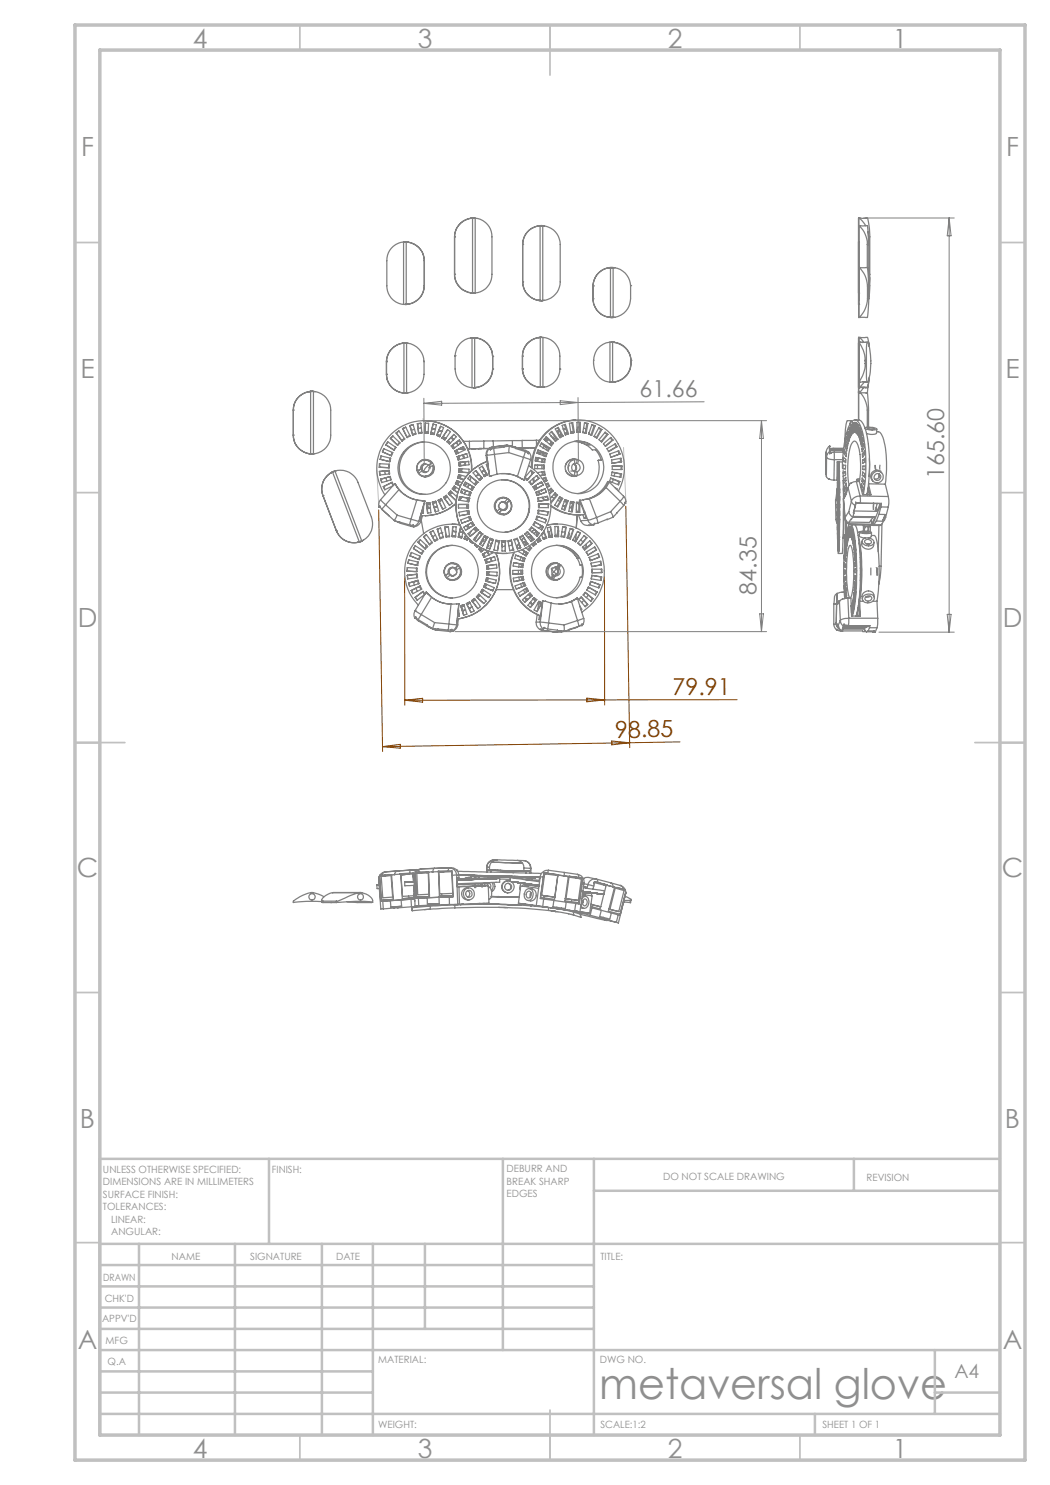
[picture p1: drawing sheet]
<svg xmlns="http://www.w3.org/2000/svg" width="210mm" height="297mm" viewBox="0 0 210 297" stroke-linecap="round" stroke-linejoin="round" font-family="sans-serif">
<defs><g id="words">
<text font-size="8.5" fill="#8f8f8f" x="119.9" y="279.7">metaversal glove</text>
<g font-size="5.3" fill="#8f8f8f">
<text x="38.5" y="9.5">4</text>
<text x="83.5" y="9.5">3</text>
<text x="133.6" y="9.5">2</text>
<text x="178.6" y="9.5">1</text>
<text x="16.2" y="31.3">F</text>
<text x="201.2" y="31.3">F</text>
<text x="16.1" y="75.5">E</text>
<text x="201.1" y="75.5">E</text>
<text x="15.5" y="125.5">D</text>
<text x="200.5" y="125.5">D</text>
<text x="15.4" y="175.5">C</text>
<text x="200.4" y="175.5">C</text>
<text x="16" y="225.5">B</text>
<text x="201" y="225.5">B</text>
<text x="15.5" y="269.8">A</text>
<text x="200.5" y="269.8">A</text>
<text x="38.5" y="291.5">4</text>
<text x="83.5" y="291.5">3</text>
<text x="133.6" y="291.5">2</text>
<text x="178.6" y="291.5">1</text>
</g>
<g font-size="4.7" fill="#808080">
<text x="127.9" y="79.4">61.66</text>
<text x="188.8" y="95.8" transform="rotate(-90 188.8 95.8)">165.60</text>
<text x="151.3" y="118.9" transform="rotate(-90 151.3 118.9)">84.35</text>
</g>
<g font-size="4.7" fill="#804000">
<text x="134.5" y="138.9">79.91</text>
<text x="123.1" y="147.6" transform="rotate(-1 123.1 147.6)">98.85</text>
</g>
<text font-size="3.9" fill="#8f8f8f" x="190.9" y="275.5">A4</text>
<g font-size="2" fill="#8f8f8f">
<text x="20.6" y="234.6">UNLESS OTHERWISE SPECIFIED:</text>
<text x="20.6" y="237.1">DIMENSIONS ARE IN MILLIMETERS</text>
<text x="20.6" y="239.6">SURFACE FINISH:</text>
<text x="54.4" y="234.6">FINISH:</text>
<text x="101.3" y="234.5">DEBURR AND</text>
<text x="101.3" y="237">BREAK SHARP</text>
<text x="101.3" y="239.5">EDGES</text>
<text x="132.6" y="236">DO NOT SCALE DRAWING</text>
<text x="173.3" y="236.2">REVISION</text>
<text x="20.6" y="242.1">TOLERANCES:</text>
<text x="22.2" y="244.6">LINEAR:</text>
<text x="22.2" y="247.1">ANGULAR:</text>
<text x="34.3" y="252">NAME</text>
<text x="50" y="251.9">SIGNATURE</text>
<text x="67.2" y="251.9">DATE</text>
<text x="120.1" y="251.9">TITLE:</text>
<text x="20.6" y="256.1">DRAWN</text>
<text x="20.9" y="260.3">CHK'D</text>
<text x="20.4" y="264.4">APPV'D</text>
<text x="21.1" y="268.8">MFG</text>
<text x="21.5" y="273">Q.A</text>
<text x="75.6" y="272.5">MATERIAL:</text>
<text x="120" y="272.5">DWG NO.</text>
<text x="75.6" y="285.5">WEIGHT:</text>
<text x="120.1" y="285.6">SCALE:1:2</text>
<text x="164.5" y="285.6">SHEET 1 OF 1</text>
</g>
</g></defs>
<g fill="none" stroke="#808080" stroke-width=".25">
<path d="M80.7 48.4a3.7 3.7 0 0 0-3.3 3.7v5a3.7 3.7 0 0 0 3.3 3.8M80.7 48.4h.5M80.7 48.4v12.5M81 48.4h.1M81 48.4h.7h-.6M81.1 48.4h.1M81.1 48.4a3.7 3.7 0 0 1 3.8 3.7M81.2 48.4a3.8 3.8 0 0 1 3.6 3.7M81.2 48.4v12.5M84.8 57.1a3.8 3.8 0 0 1-3.6 3.8M84.8 57.1h.1M84.8 52.1h.1"/>
<path d="M84.8 52.1v5M84.9 57.1a3.8 3.8 0 0 1-3.8 3.8M84.9 52.1v5M90.9 54.9a3.9 3.9 0 0 0 3.6 3.7M90.9 47.4h.1M90.9 54.9a3.7 3.7 0 0 0 3.8 3.7M90.9 54.9h.1M90.9 47.4v7.5M94.5 43.6a3.9 3.9 0 0 0-3.6 3.8M94.5 43.6h.5M94.5 58.6h.5M94.5 43.6v15"/>
<path d="M94.7 43.6l-.6 .1 .7-.1M94.7 43.6a3.7 3.7 0 0 0-3.8 3.8M94.7 58.6h-.6h.7M95 43.6a3.7 3.7 0 0 1 3.4 3.8v7.5a3.7 3.7 0 0 1-3.4 3.7M95 43.6v15M104.5 48.9h.1M104.5 56.4a3.8 3.8 0 0 0 3.5 3.7M104.5 56.4a3.7 3.7 0 0 0 3.8 3.7h-.6h.6M104.5 56.4h.1M104.5 48.9v7.5M108 45.2h.5M108 45.2a3.7 3.7 0 0 0-3.5 3.7"/>
<path d="M108 45.2v14.9M108.3 45.1h.1M108.3 45.1l-.6 .1h1.2M108.3 45.2a3.7 3.7 0 0 0-3.8 3.7M108.5 45.2a3.7 3.7 0 0 1 3.5 3.7v7.5a3.8 3.8 0 0 1-3.5 3.7M108.5 45.2v14.9M118.6 57.3h.1M118.6 59.8a3.7 3.7 0 0 0 3.5 3.7M118.6 57.1h.1M118.6 59.8a3.8 3.8 0 0 0 3.7 3.7M118.6 59.8h.1M118.6 57.1v2.7"/>
<path d="M122.1 53.5h.5M122.1 53.5a3.8 3.8 0 0 0-3.5 3.6M122.1 53.5v10M122.3 53.5h.1M122.3 53.5h-.6h1.3M122.3 53.5a3.7 3.7 0 0 0-3.7 3.6M122.6 53.5a3.8 3.8 0 0 1 3.5 3.6M122.6 53.5v10M126.1 57.1h.1M126.1 57.1a8.6 8.6 0 0 1-.3 4.2 3.8 3.8 0 0 1-3.2 2.2M171.7 48.4h.1M171.7 43.6v17.3"/>
<path d="M171.7 53.5h1.8l.2 3.8M171.7 53.5h.1M171.7 43.6h1.8M171.8 43.6h.1M171.7 58.6h.1M171.8 53.5a4.8 4.8 0 0 1 1.7 3.6M171.8 43.6l.6 .5 .7 1.1M171.8 43.6l-.1 19.9M173.5 43.6l.4 2.1 .1 1.7M173.5 48.9v4.6M173.5 48.9h.2M173.5 57.1h.1"/>
<path d="M173.5 59.8a4.9 4.9 0 0 1-1.7 3.7M173.5 45.1h-1.8a4.6 4.6 0 0 1 1.8 3.8M173.5 45.2l.2 3.7M173.5 57.3h.2M173.5 57.1v2.7M173.5 59.8h.2M173.6 46.4l.1 1M173.7 47.4v.9M173.7 47.4h.3M173.7 59.8l-.2 3.7h-1.8M173.7 48.9v7.6M173.7 57.3v2.5"/>
<path d="M173.7 54.9h.3M174 55.5v2.1l-.3 2.2M174 54.9l-.3 2.7M174 47.4v7.5M62.1 78.3h.6M62.1 78.3a3.7 3.7 0 0 0-3.4 3.7M62.1 78.3v12.5M62.4 78.3h.1M62.4 78.3h-.6h1.2M62.4 78.3a3.7 3.7 0 0 0-3.7 3.7M62.7 78.3a3.7 3.7 0 0 1 3.4 3.7v5a3.7 3.7 0 0 1-3.4 3.8M62.7 78.3v12.5"/>
<path d="M77.3 72.4h.1M77.3 74.9a3.8 3.8 0 0 0 3.5 3.7M77.3 72.2h.1M77.3 74.9a3.7 3.7 0 0 0 3.7 3.7M77.3 74.9h.1M77.3 72.2v2.7M80.4 78.6h.7M80.7 60.9h.5M80.8 68.6h.5M80.8 68.6a3.8 3.8 0 0 0-3.5 3.6M80.8 78.6h.5M80.8 68.6v10"/>
<path d="M80.9 78.6h.1M81 60.9h.1M81 60.9l.7-.1-.6 .1M81 68.6h.1M81 68.6a3.8 3.8 0 0 0-3.7 3.6M81.1 78.6h.1M81.1 68.6h-.7l1.3 .1M81.1 60.9h.1M81.3 68.6a3.8 3.8 0 0 1 3.5 3.6 8.6 8.6 0 0 1-.3 4.2 3.8 3.8 0 0 1-3.2 2.2M81.3 68.6v10M81.7 78.6h-.7M91 71.2a8.6 8.6 0 0 0 .4 4.1 3.5 3.5 0 0 0 3 2.2"/>
<path d="M91 71.2h.1M94.4 67.6h.5M94.4 67.6a3.7 3.7 0 0 0-3.4 3.6M94.4 77.5h.5M94.4 67.6v9.9M94.7 67.6h.7h-1.3M94.8 67.6a3.8 3.8 0 0 1 3.7 3.7M94.9 67.6a3.8 3.8 0 0 1 3.6 3.6v2.6M94.9 67.6v9.9M98.5 71.3h.1M98.5 73.8a3.9 3.9 0 0 1-3.6 3.7M98.5 73.8a3.8 3.8 0 0 1-3.7 3.7h.5h-.6"/>
<path d="M98.5 73.8h.1M104.5 73.8a3.8 3.8 0 0 0 3.6 3.7M104.5 73.7a3.7 3.7 0 0 0 3.7 3.8M104.5 73.7h.1M104.5 73.8h.1M104.5 71.2h.1M104.5 71.2v2.6M108 60.1h.5M108.1 77.5h.5M108.1 67.5a3.8 3.8 0 0 0-3.6 3.7M108.1 67.5h.5M108.1 67.5v10"/>
<path d="M108.2 77.5h.1M108.2 67.5h.1M108.2 67.5h-.5h.6M108.2 67.5a3.7 3.7 0 0 0-3.7 3.7M108.3 60.1h.1M108.3 77.5h.1M108.6 67.5a3.7 3.7 0 0 1 3.4 3.7v2.6M108.6 67.5v10M108.9 77.4h-1.2l.6 .1M108.9 60.1h-.6M112 73.8a3.7 3.7 0 0 1-3.4 3.7M112 73.8h.1"/>
<path d="M121.7 63.5h.6M122 68.4h.5M122 68.4a3.9 3.9 0 0 0-3.2 4.8 3.6 3.6 0 0 0 3.2 3.2M122 76.4h.5M122 68.4v8M122.1 63.5h.5M122.2 68.4h.1M122.2 63.5h.1M122.3 76.4h.1M122.3 68.4l.7 .1-.6-.1a3.8 3.8 0 0 1 3.8 3.8M122.3 76.4h.7h-.6M122.3 63.5h.1"/>
<path d="M122.5 68.4a4 4 0 0 1 3.7 3.7M122.5 68.4v8M123 63.5h-.7M126.2 72.1h.1M126.2 72.7a3.9 3.9 0 0 1-3.7 3.7M126.2 72.2h.1M126.2 72.1v.6M126.2 72.7h.1M126.2 72.7a3.8 3.8 0 0 1-3.8 3.7M171.7 68.6h.1M171.7 78.3h.1M171.7 67.6v16.4"/>
<path d="M171.7 67.6h.1M171.7 60.9h.1M171.7 77.5h1.5M171.7 77.5h.1M171.7 78.6h.1M171.7 67.5h1.8l.3 1.7M171.8 76.4h1.4M171.8 76.4h.1M171.8 67.5l1 1M171.8 67.5l-.1 16.5M171.8 77.5h-.1M172 68.4l.6 .1"/>
<path d="M172 68.4h1.5M172 68.4h-.2a6.9 6.9 0 0 1 1.2 3.7M172.1 78.6a5.3 5.3 0 0 1 1.4 3.4M172.6 77.5h.6M172.6 76.4h.6M172.7 77.5l-1 1.1M172.9 76.4l-1.1 1.1M173 72.1l.3 .1M173 72.7a6.3 6.3 0 0 1-1.2 3.7M173 72.1h.1M173 72.7h.3M173 72.1v.6"/>
<path d="M173.2 76.4h.3M173.2 77.5h.3M173.3 72.2v-1.1a4.7 4.7 0 0 1 .2-2.7 12.8 12.8 0 0 1 0 8l-.1-.1-.1-.8v-2.8M173.3 72.2v.5M173.5 78.6l.2 3.4M173.6 77l-.1 1.6h-1.8M173.7 68.4l.1 .9M173.8 75.6l-.3 1.9h-1.8M173.9 75.4l-.3 2-.2 .1M58.7 82h.1M58.7 87a3.7 3.7 0 0 0 3.4 3.8M58.7 87a3.7 3.7 0 0 0 3.7 3.8"/>
<path d="M58.7 87h.1M58.7 82v5M61.8 90.7l.6 .1zM62.1 90.8h.6M62.4 90.8h.1M63 90.7l-.6 .1M64.6 99.1h.1M64.6 99.1l2.7 7M66.5 94.4a3.7 3.7 0 0 0-1.9 4.7M66.5 94.4l5.4 14M66.7 94.3h.1M66.7 94.3a3.7 3.7 0 0 0-2.1 4.8"/>
<path d="M67 94.2l-.5 .2M67 94.2a3.7 3.7 0 0 1 4.6 2.2l2.7 7.1a3.7 3.7 0 0 1-1.9 4.7M67 94.2l5.4 14M67.3 94.1l-1.1 .5 .5-.3M75.8 93.4l2.1 .2M75.8 93.4l.1-.7 2 .1v.8M75.8 93.4h.1M75.9 94.3l2-.2v.7l-1.9 .2zM75.9 94.3h.1M75.9 93.4l2 .2M75.9 94.3l.1 .7M76 92.7l-.1 .7"/>
<path d="M76 91.9h.1M76.1 100a1.67 1.67 0 0 0-.3 1.5M76.1 100l1 1M76.1 91.9l1.9 .4M76.1 95.8h.1M76.2 91.2l1.9 .4-.1 .8-2-.5zM76.2 95.8l.2 .7M76.2 91.2l-.1 .7M76.5 90.4h.1M76.7 97.3h.1M76.7 97.3l.3 .6M76.7 89.7l1.9 .8-.3 .7-1.8-.8z"/>
<path d="M76.8 89.7l-.3 .7M77.2 89h.1M77.2 95.6l.2 .6M77.2 89l1.6 1M77.5 88.4l1.7 1.1-.4 .6-1.6-1.1zM77.6 88.4l-.4 .6M77.8 94.1l.1 .7M77.8 94.2l-.8 .1v.6M77.8 92.8v.8M78 95.3l.1 .7M78 91.6l-.1 .7M78 95.3l.2 .7-1.9 .5-.2-.7"/>
<path d="M78 95.3l-1.9 .5M78 95.3l-1.8 .5M78.1 87.7l.5-.5 1.4 1.4-.5 .5zM78.1 87.7h.1M78.1 87.7l1.5 1.3M78.4 96.5l.2 .6M78.5 96.5l-1.8 .8M78.5 90.5l-.3 .6M78.6 97.2l-1.7 .8-.2-.7M78.6 87.2l-.5 .5M78.7 97l-.3-.6-1.7 .9M79 96.7l-2.9 3.3"/>
<path d="M79 96.7l.2 .3M79 96.7h.1M79 96.7l1.3 1.7M79.1 89.4l-.4 .6M79.2 97l.6 .9M79.2 97a6.6 6.6 0 0 0 5.3 3.2M79.2 86.6l.6-.4 1.2 1.6-.6 .4zM79.2 86.6h.1M79.3 86.6l1.1 1.6M79.8 97.9a6.1 6.1 0 0 0 3.6 2.1M79.8 97.9l-2.7 3.1M79.8 86.2l-.5 .4"/>
<path d="M79.9 88.5l-.4 .5M80.5 85.7h.1M80.6 85.7l.9 1.8M80.8 90.4l-.4 .6zM80.9 87.7l-.5 .4M81.1 85.4l.9 1.8-.6 .3-.9-1.8M81.1 85.4l-.6 .3M81.1 85.4l-.5 .3M82 87.1l-.6 .3M82 85.1h.1M82 85.1l.6 1.9M82.6 84.9l.6 1.9-.7 .2-.5-1.9"/>
<path d="M82.6 84.9l-.6 .2M82.9 85.9l-.6 .1M83.1 86.7l-.6 .2M83.4 93.6a1.75 1.75 0 0 1 2.6-1.4 1.75 1.75 0 0 1 0 3 1.75 1.75 0 0 1-2.6-1.4M83.5 94.2l.2 .4M83.5 84.7h.1M83.5 84.7l.2 2M83.8 94.7l.4 .4 1 .3M84.1 93.8l-.7 .4M84.1 93.8h.2M84.2 84.7l.2 1.9-.7 .1-.2-2M84.2 84.7h-.7"/>
<path d="M84.3 85.6l-.7 .1M84.3 93.8l.2 .4-.2 .1M84.3 93.8l-.9 .4M84.3 94.3l-.6 .3M84.4 86.5h-.7M84.6 84.1h.1M84.7 84.1a9.5 9.5 0 0 1 9.7 10M84.7 93a.82 .82 0 0 0-.2 .9 .82 .82 0 0 0 .8 .5M84.7 93l.4-.2-.4 .2M84.7 93a.81 .81 0 0 0-.3 .9 .81 .81 0 0 0 .8 .5M84.7 93h.1M84.8 88.4a5.2 5.2 0 0 0-4.9 5.4 5.2 5.2 0 0 0 5.2 5.1"/>
<path d="M84.9 86.6l.2-2 .6 .1-.1 2M84.9 86.6l.7 .1M84.9 86.6h.1M84.9 92h.2a1.57 1.57 0 0 1 1.3 .7M85 86.4h.1M85 86.6l.6 .1M85 86.4h.6zM85.1 92.8a.87 .87 0 0 0-.8 .9 .87 .87 0 0 0 .8 .8M85.1 91.9a1.61 1.61 0 0 0-1.4 .7M85.1 84.6l-.1 2M85.6 93a.86 .86 0 0 0-1-.2 .86 .86 0 0 0-.5 1M85.6 93h.2"/>
<path d="M85.8 93l.2 .4M86 93.8v-.4l-.2-.4-.8 .7-.2 .5M86.1 86.7l.5-1.9 .7 .2-.5 1.9M86.1 86.7l.7 .2M86.1 86.7h.1M86.2 86.7l.6 .2M86.2 86.6l.7 .1zM86.3 92.7a1.63 1.63 0 0 0-2.1-.5 1.63 1.63 0 0 0-.8 2M86.3 92.7h.1M86.3 92.7l-.7 .3M86.4 85.7l.7 .2-.7-.2M86.4 92.7l-.6 .3"/>
<path d="M86.5 93.1a1.61 1.61 0 0 1-.8 2 1.61 1.61 0 0 1-2-.5M86.5 93.1h.2a1.61 1.61 0 0 1-1.7 2.1M86.5 93.1l-.7 .4a.88 .88 0 0 1-.4 .9 .88 .88 0 0 1-1.1-.1M86.6 84.8l-.4 1.9M87.3 87.1l.8-1.8 .6 .2-.8 1.8M87.3 87.1l.6 .2M87.3 87.1h.1M88.1 87.1l-.6-.2 .5 .2M88.2 85.3l-.9 1.8M88.3 99.8l.8 1.7-.6 .3-.9-1.8M88.3 99.8l-.7 .2M88.3 99.8l-.6 .2"/>
<path d="M88.4 100l-.6 .3M88.4 86.3l-.6-.2 .6 .2M88.4 87.6h.1M88.4 87.6l.6 .4M88.6 87.4l.5 .4M88.7 87.3l.5 .4M88.7 99.5l.6-.4 1.2 1.6-.6 .4zM89.3 99.1l-.6 .4M89.4 88.3l1.4-1.4 .5 .4-1.4 1.5M89.4 88.3l.5 .5M89.4 88.3h.1M89.4 99.3l-.5 .4"/>
<path d="M89.5 99.4l-.5 .4M89.5 85.9l.6 .4-1.1 1.7-.6-.4zM89.5 86l-1.1 1.6M89.7 98.7l.4-.5 1.3 1.2M89.7 98.7l1.4 1.4 .2-.2M89.7 98.7h.1M90.1 88.6l-.5-.4 .5 .4M90.2 98.2l-.5 .5M90.2 87.5l.5 .4M90.2 89.2h.1M90.3 87.5l.4 .4M90.3 89.2l.4 .5"/>
<path d="M90.3 98.4l-.4 .4M90.5 98.5l-.5 .5M90.5 97.8l.3-.6 1 .6M90.5 97.8l1 .7M90.5 97.8h.1M90.5 97.8l1.1 .7M90.8 86.9l-1.4 1.4M90.9 97.2l-.4 .6M90.9 89.6l-.4-.5 .4 .5M90.9 90.2h.1M91 90.2l.3 .6M91.1 97.4l-.4 .5"/>
<path d="M91.1 96.8h.1M91.1 96.8l1 .4M91.2 96.8l.9 .4M91.2 88.5l.1 .1-.1-.1M91.2 90.1l.3 .6M91.3 97.5l-.4 .5M91.3 88.5l.4 .5-.5-.5M91.4 90l.3 .6M91.4 91.3h.1M91.4 96.1l-.2 .7M91.5 91.3l.2 .7M91.5 88.3h.5v.4"/>
<path d="M91.5 95.6l1.3 .3-1.2-.3M91.5 95.6h.1M91.7 96.2l-.3 .6M91.7 89l-.1 .1M91.7 91.3l.2 .6M91.7 92.5l.1 .7M91.7 92.5h.1M91.8 91.2l.1 .7M91.8 94.9l-.2 .7M91.8 94.4h.1M91.8 92.5l.1 .7M91.8 93.7l2 .1v.7l-2-.1z"/>
<path d="M91.9 96.3l-.3 .6M91.9 88l-1.7 1.2M91.9 88l.4 .6-1.6 1.1-.5-.5M91.9 88l-1.6 1.2M91.9 99.3l1.9 .4-.1 .7-1.9-.4zM92 95l-.2 .7M92 92.5l.1 .7M92 92.5l.2 .6 .9-.2M92 89.8h1zM92 89.7v.1M92.1 93.7v.7M92.2 95.1l-.2 .6"/>
<path d="M92.3 98.1l.2 .2-.1 .3M92.4 93.8l-.1 .6M92.4 99.4l-.6 .6M92.4 97.8l-.3 .7 1.9 .7M92.4 97.8l1.8 .7M92.4 99.4l-.5 .6M92.4 96.6l-1-.5-.3 .7M92.6 91l.1 .7M92.7 90.9l.2 .7M92.7 88.3h1.2M92.7 89.3l-1.8 .9M92.7 89.3l.3 .7-1.8 .8-.3-.6"/>
<path d="M92.7 89.3l-1.7 .9M92.9 91.6l-.3-.5 .1 .5M92.9 96.8l.3 .1-.1 .4M92.9 92.4l.2 .5M92.9 92.4l.1 .1v-.1M93 92.4l.1 .5M93.1 96.4l-.4 .6 1.7 1M93.1 96.4l1.7 1M93.2 98.1l-.4 .6M93.2 95.3l-1.5-.4-.2 .7M93.2 98.1l-.3 .7M93.3 90.7l-1.9 .6"/>
<path d="M93.3 90.7l.3 .7-2 .6-.2-.7M93.3 90.8l-1.8 .5M93.6 99.6l-.2 .7M93.6 95.7h.1M93.6 99.6l-.1 .7M93.7 92.3l-2 .2M93.7 92.3l.1 .7-2 .2M93.7 92.3l-1.9 .2M93.8 96.8l-.3 .7M93.8 96.9l-.2 .6M93.8 99.7h.1M93.9 88.3v1.4"/>
<path d="M93.9 98.4l-.2 .7M94 98.4l-.2 .7M94 95.2l1.5 1.2-.4 .6-1.5-1.3zM94.2 95.3l-.2 .8M94.2 95.4l-.1 .7M94.2 98.5h.1M94.2 98.5l-.2 .7M94.3 94.2a9.5 9.5 0 0 0-12-9.7 9.5 9.5 0 0 0-5.3 14.5M94.5 97.3l-.3 .6M94.6 97.3l-.3 .6M94.8 97.4h.1M94.8 97.4l-.4 .6"/>
<path d="M95.1 94.1l-.5 .5 1.3 1.5M95.1 94.1l1.3 1.5M95.2 95.2l.5-.4-.5 .5M95.3 96.3l-.4 .5M95.4 96.3l-.5 .6M95.5 96.4h.1M95.8 93.6l.6-.4 1.1 1.8-.6 .3zM96.3 95.5l-.5 .4 .5-.4M96.3 94.4l.4-.3zM96.4 95.6h.1M96.4 95.6l-.5 .5M96.7 94.1l.6 .7"/>
<path d="M96.8 89.7h-2.9M96.8 89.7h1M96.8 88.2l-2.9 .1M96.8 88.2v1.5M97.2 91.1l.2 1.2M97.3 94.8l-.5 .3 .6-.3-.7 .3M97.4 91l.5 4.2M97.4 91l-.2 .1M97.4 92.8l.1 .9M97.4 95h.1M97.5 92.2l-.1-.7 .5 3.7M97.5 92.8l.2 1.3"/>
<path d="M97.6 92.8l-.3 .1 .5 1.4M97.8 89.7h-4.3h.4M97.9 95.2h.1M97.9 89.7l.2 .3 .6-.3M97.9 89.7a1.6 1.6 0 0 0-.5 1.3M97.9 89.7h-.1M98 89.7l.4 .1M98.5 89.4a1.46 1.46 0 0 0-1.3 1.7M98.5 89.4h.1M98.6 89.4l-.8 .3M98.6 88.2h-1.8M98.6 88.2l.1 1.2"/>
<path d="M98.7 89.7l.2 1.2M98.9 90.9l-1.5 .1M98.9 90.9l.5 4M99.4 94.9l-1.5 .3M99.4 94.9a6.3 6.3 0 0 1 4.1 .4M100.3 94.7h.1a6.6 6.6 0 0 1 4.1 1.2M100.3 96a5.3 5.3 0 0 1 5.5 4.8 5.3 5.3 0 0 1-4.8 5.6M100.5 99.5a1.75 1.75 0 0 1 1.8 1.6 1.75 1.75 0 0 1-1.6 1.9M100.5 99.6a1.59 1.59 0 0 0-1.4 1 1.59 1.59 0 0 0 .3 1.7M100.6 89.1h.1M100.6 89.1l-2 .3M100.6 89.1l1.1 .1"/>
<path d="M100.8 89.4h.1M100.8 89.4a2.67 2.67 0 0 1 2.3 .3l2 .6M100.8 89.4l-2.1 .3M101.4 89h.1M101.4 89l-2.9 .4M101.4 89l-.8 .1M101.4 89l1.6 .4M101.7 90.5l-2.8 .4M101.7 90.5l3 1M101.8 89.2l-.1 1.3M102.1 89.3l1 .1 2 .7 .6 .3M102.5 88.1v1.1"/>
<path d="M102.5 88.1l-3.9 .1M103.5 95.3l1 .6M104.4 88.1h-1.9M104.4 88.1l.1 1.5M104.5 95.8l.3 .2M104.5 95.8v.1M104.7 91.5l1.4 .4M104.7 91.5l-1.2 3.8M104.8 96h.1M105 95.5l.6 .4M105.1 90.3l-.4 1.2M105.1 90.3l.6 .5v-.2"/>
<path d="M105.6 90.6h.1M105.7 90.4l-.1 .2M105.7 90.4h.1M105.7 90.6h-.1M105.7 93.1a9.5 9.5 0 0 1 1.8 14.8 9.5 9.5 0 0 1-14.8-1.6 9.5 9.5 0 0 1 4.8-14.1 9.5 9.5 0 0 0-6.1 10.9 9.5 9.5 0 0 0 10 7.6M105.8 90.4a1.42 1.42 0 0 1 .3 1.5M105.8 90.4l-.1 .2M105.9 96.3l.5 .5M106.1 91.9h.1M106.1 91.9l-1.3 4.1M106.2 94.1l.3 .2M106.3 94.2l.1 .7"/>
<path d="M106.5 93.7a9.2 9.2 0 0 1 6.2-9.2 9.2 9.2 0 0 1 10.5 3.6 9.8 9.8 0 0 1 .5 10.1M106.5 94.3v.4M106.5 94.7l-1.1 1.3M106.5 95.8l.3 .7M106.7 97.3l.3 .6M106.7 94.5h.1M106.7 95.6l.2 .8M106.7 94.5l-.5-.5-1.2 1.5M106.7 94.5l-1.3 1.6-.5-.5M106.9 96.4l-.6 .5M107 93l1.9 .1v.7l-2-.1zM107 93.1h1.9"/>
<path d="M107 97.1l.3 .7M107.1 89.6h-2.6M107.1 89.6h-3.4h.8M107.1 97l.3 .7M107.1 91.5l1.9 .4-.1 .6-1.9-.3zM107.1 91.5l1.8 .4M107.2 91.5v.7M107.2 97.7l-.2 .2M107.3 98.4l.2 .7M107.3 88l-2.9 .1M107.3 88h.7M107.3 88v1.1"/>
<path d="M107.3 95.1l.5 .6M107.4 95.2h-.2M107.4 95.2l-.3 .1M107.5 90.7l.2-.3 .1 .4M107.5 94.5l1.4-.2 .1 .7M107.5 93.1v.6M107.5 99.6l2-.3 .1 .6-2 .4zM107.6 94.5v.1M107.6 91.6l-.2 .6M107.6 96.8h.1M107.6 98.3l.4 .6M107.6 90l1.8 .7-.2 .6-1.8-.7z"/>
<path d="M107.6 90.1l1.7 .6M107.7 99.6l.1 .7M107.7 90.5l.9 .2v.4M107.7 91.6l-.2 .6M107.7 98.2l.4 .6M107.8 95.7h.1M107.8 95.7l-.4-.6-1.6 1.3 .5 .5M107.8 95.7l-1.5 1.2M107.8 95.7l-.7 .5M108.1 96.5h.1M108.2 90.3l-.1 .3M108.3 96.4l.4 .6"/>
<path d="M108.3 88.7l1.5 .9M108.3 96.4l-1.7 1 .3 .6M108.3 88.6l1.7 1-.4 .6-1.6-1zM108.3 99.5l.6 .6M108.3 96.5l-.7 .3M108.3 96.4l-.5 .3M108.4 93.1v.6M108.4 94.4l.1 .6M108.4 95.7l.7-.2 .3 .6M108.5 91.8l-.2 .6M108.5 99.4l.5 .6M108.5 91.8l-.1 .6"/>
<path d="M108.5 88.9l.6 .6 .3-.1M108.5 97.9l-.3 .2M108.5 89.5h.2M108.7 97l-1.8 1M108.7 95.6l.2 .7M108.7 93.1v.7M108.7 94.3l.1 .7M108.8 95h.2M108.8 95l-.8 .1M108.9 89.2l-.3 .4M108.9 91.9h.1M108.9 91.9l-.1 .6"/>
<path d="M108.9 90.6l-.2 .6M109 97.8l-.7 .4-.1-.1M109 97.8l-1.9 .7 .3 .6M109 97.8l.3 .6M109 97.8l.2 .6M109 95.5l.2 .6M109 95l-1 .1M109.1 96.9l.5-.3 .3 .6M109.1 87.5l1.4 1.1M109.2 96.9l.3 .5M109.2 98.4l-1.8 .7M109.2 98.4h.1"/>
<path d="M109.2 96.1h.2M109.2 96.1l-.4 .2M109.3 98.4l-1.9 .7M109.3 87.3l1.4 1.3-.4 .6-1.5-1.3zM109.3 90.7h.1M109.3 90.7l-.3 .6M109.4 87.7l-.4 .3M109.4 99.3l-.3 .1v-.1M109.4 96.1l-.6 .2M109.4 87.7l-.4 .4M109.5 99.3l.1 .6M109.5 96.7l.2 .5"/>
<path d="M109.5 89.5l-.3 .5M109.6 87.8l-.4 .5M109.6 99.9h.1M109.7 87.9l-.4 .4M109.7 98.1l.5-.5 .5 .6M109.7 97.2h.2M109.7 97.2l-.3 .2M109.8 89.6l-.3 .5M109.9 98l.3 .4M109.9 86.7l.4-.4 1.3 1.5-.5 .5zM109.9 88.9l.4-.5-.3 .5M109.9 97.2l-.5 .3"/>
<path d="M110 89.6h-.2M110.1 97.8l.4 .4M110.1 87.1l.7 .7-.1 .1M110.1 87.1h.1M110.2 86.4l1.2 1.5M110.3 99.3l.5 .4M110.5 98.2l-.6 .5M110.5 88.6h.2M110.5 88.6l-.3 .5M110.7 98.2l-.8 .6M110.7 98.2h-.2M110.7 98.9l.5 .3"/>
<path d="M110.9 98.7l.4 .3M111 87.3l-.4 .3M111.1 85.8l.6-.3 .9 1.7-.6 .4zM111.2 87.7l-.4 .3M111.3 99l-1.1 1.4 .1 .1 1.2-1.5M111.3 99h.2M111.4 87.9l-.4 .3M111.5 99l-.5-.4-.9 1.1M111.5 85.5l.9 1.7M111.6 86.1l.2 .9M111.6 87.8l-.2 .1M111.8 99.7l.4 .2"/>
<path d="M111.8 86.1h-.2h.2M111.8 86.9h-.1M111.9 87v.1M111.9 99.4l.5 .3M111.9 99.3l.6 .4-1 1.7-.6-.4zM112 89.8a5.2 5.2 0 0 1 7.7 .4 5.2 5.2 0 0 1-1.1 7.6 5.2 5.2 0 0 1-6.7-.8 5.2 5.2 0 0 1-.3-6.7zM112.3 86.9l-.4 .2M112.3 87l-.5 .2M112.4 99.7h.1M112.4 99.7l-1 1.6M112.4 85.1l.7-.2 .6 1.8-.6 .3zM112.4 87.2h.2"/>
<path d="M112.4 87.2l-.4 .3M112.9 84.9l.6 1.9M113 86.7l.5-.2-.5 .2M113 100l.5 .2M113 99.9l.6 .3-.6 1.8-.7-.2zM113.1 94a1.54 1.54 0 0 0 1.8 1.1M113.1 85.7l-.5 .1 .5-.1-.4 .2 .5-.1M113.5 86.8l-.4 .2M113.7 86.7l-.2 .1M113.9 84.7l.6-.2 .4 2-.7 .1zM113.9 93l-.3 .5 .1 .4M114.2 86.4l.5-.1-.5 .1"/>
<path d="M114.4 84.6l.3 1.9M114.6 91.8l.6 .1M114.7 86.5l-.5 .1M114.8 92.7a.89 .89 0 0 1 .5 .8 .89 .89 0 0 1-.4 .8M114.8 94.3a.82 .82 0 0 0 .4-.8 .82 .82 0 0 0-.5-.7 .85 .85 0 0 1 .6 .7 .85 .85 0 0 1-.5 .8M114.9 92.7h.1M114.9 88.3h.2a5.2 5.2 0 0 1 3.4 1.7h.6l.7 .9 .4 1.1M114.9 95.1h.5M114.9 86.5h-.2M114.9 94.2h-.8M114.9 91.9a1.64 1.64 0 0 0-1.3 1.6 1.64 1.64 0 0 0 1.3 1.6M114.9 91.9a1.59 1.59 0 0 0-1.8 1.4"/>
<path d="M114.9 91.9v.8a.87 .87 0 0 0-.6 .8 .87 .87 0 0 0 .6 .8M114.9 88.3l1.4 .2M114.9 94.3v.8M115.1 84a9.4 9.4 0 0 0-8.8 9.5M115.3 88.2l1.5 .2 1.2 .6h-.6M115.4 86.3h.5M115.4 91.9a1.74 1.74 0 0 0-2.4 1.7 1.74 1.74 0 0 0 2.5 1.5M115.4 95.1l-.6 .2M115.4 92.7a.87 .87 0 0 1 .6 .8 .87 .87 0 0 1-.6 .8M115.4 91.9a1.64 1.64 0 0 1 1.3 1.6 1.64 1.64 0 0 1-1.3 1.6M115.4 84.5h.7v2h-.7zM115.4 92.7h-.5"/>
<path d="M115.4 91.9v.8M115.4 91.9h-.5M115.4 94.3l-.5 .1M115.4 94.3v.8M115.9 85.5l-.3-.1-.2 .9M115.9 84.5v2M116.3 88.5h-.1l1.1 .5M116.6 86.4l.5 .1M116.6 88.4l-.3 .1M116.7 99.9l-.7 .1M116.7 85.6l.5 .2M116.9 84.6l.5 .1"/>
<path d="M116.9 84.6l.7 .1-.4 2-.6-.2zM117.3 89h.1M117.4 89h.1M117.4 84.7h.2M117.4 84.7l-.3 1.9M117.6 88.9l-.2 .1M117.6 88.9h.1M117.7 88.8l-.4 .2M117.7 86.7l.5 .3M117.8 86.5v.2M117.9 99.7l-1.2 .2M117.9 99.7l1.4 3.8"/>
<path d="M118.4 85l.4 .2M118.4 84.9l.6 .3-.6 1.9-.7-.3zM118.8 87.3l.3 .2M118.8 85.2l-.6 1.8M119 85.2h-.2M119.6 92.1a5.2 5.2 0 0 1-4.1 6.6M119.7 85.7l.5 .2M120.2 85.9l-1 1.7M120.2 92l-.6 .1M120.4 85.9l-.6-.4-1 1.8M120.4 85.9l-1 1.7-.6-.3M120.4 85.9h-.2"/>
<path d="M120.7 88.8l1.5-1.3 .4 .5-1.5 1.3zM121 86.5l.4 .4M121 86.4l.6 .5-1.3 1.5-.5-.5zM121.2 97.5a6.2 6.2 0 0 1-3.3 2.2M121.2 97.5l2.8 2.8M121.4 89.7l1.7-.9 .3 .6-1.7 .9zM121.4 86.9h.2M121.4 86.9l-1.2 1.4M121.7 96.6l-.5 .9M121.7 96.6a6.4 6.4 0 0 1-5 3.3M121.7 96.6l.1-.2-.3-.1a6.4 6.4 0 0 1-3.9 3.5M121.7 96.3l3 2.9"/>
<path d="M122.1 87.6l.3 .4M122.1 95.6l1.9 .7-.3 .7-1.8-.7zM122.1 95.7l1.7 .6M122.4 94.5l1.7 .3M122.4 94.4l1.9 .4-.1 .7-1.9-.4zM122.4 88l-1.4 1.2M122.4 93.2h2M122.4 93.2v.7h2v-.7M122.4 93.2h1.8M122.6 88h-.2M122.7 95.9l-.3 .5M122.9 94.6l-.1 .6"/>
<path d="M122.9 88.8l.3 .6M123 97.5l.4 .3M123.2 97.8h.2M123.2 89.4h.2M123.2 89.4l-1.5 .9M123.4 97.8l-.1 .1M123.6 90.2l.2 .6M123.8 96.3l-.2 .6M123.8 90.8l-1.6 .6M124 96.3h-.2M124 90.8l-1.8 .7M124 90.8l-.2-.6-1.8 .6 .2 .7"/>
<path d="M124 90.8h-.2M124 91.7l.1 .7M124.1 94.8h.2M124.1 94.8l-.1 .6M124.1 92.4h.2M124.1 92.4l-1.7 .3M124.2 93.2v.7M124.3 92.4l-.1-.8-1.9 .4 .1 .7M124.3 92.4l-1.9 .3M124.4 93.2h-.2M124.7 99.2a1.51 1.51 0 0 1 .4 1.4M124.7 99.2l-.7 1.1"/>
<path d="M165.2 94.9v-.2l.1 .6M165.2 90.9h.1M165.2 90.9v4M165.2 94.9v.1M165.2 90.6v.3M165.2 90.5v.4M165.2 90.5l.1 1M165.3 95.3l.5 .6v-.1l1 .2M165.3 90.2l-.1 .4M165.3 91.5a1.76 1.76 0 0 0 1.6 .4M165.3 91.5v3.8M165.9 89.2l-.6 .7-.1 .6"/>
<path d="M165.9 90.3l-.3 .4-.3 .8M165.9 90.3v.5l.3-.2M165.9 89.2h.1M165.9 89.2v.4M165.9 89.6v.7M165.9 89.6v.7h.2M165.9 90.1h2.8M166.1 90.1v.5M166.1 90.1h2.6M166.1 90.1v.6M166.2 90.6h.1M166.2 89.7h.2"/>
<path d="M166.2 89.7l-.3 .1M166.2 89.7h2.5M166.4 89.7h2.3M166.8 90.4l.1 1.5M166.8 90.4l-.6 .2M166.8 90.4h1.9M166.9 91.9l-.1 4.1M166.9 91.9h1.7M167.5 97.6l-.4 2.4M167.5 97.8v1.4zM167.5 96.4v1.6zM167.5 97h.1"/>
<path d="M167.5 95.2l.1 1.8v-.6M167.5 95.7h.1M167.6 94.6h.1M167.6 94.1v2zM167.6 92.4l-.1 13.1 .2 5.2 .2-5.8-.1-12.5M167.6 93.6h.1M167.6 93.2v2.1zM167.6 92.9h.1M167.6 92.6v2.2M167.7 92.4h.1M167.7 92.4v2M167.7 94.2h.1"/>
<path d="M167.7 96l.1 8.2-.1 2.3-.1-7.4zM167.7 94.3h.1M167.7 94.5l.1-1.9v2.7v-.3M167.7 94.5l.1 .2M167.7 94.5h.1M167.8 95h.1M167.8 93.2v1.8M167.8 96.4h.1M167.9 94.5v-.5l-.1 2.1 .1-.5M167.9 97.4h.1M167.9 98.5h.1M167.9 99.6h.1"/>
<path d="M167.9 96.4v1.6zM167.9 95.1v1.8zM167.9 99.6v-.3v1v-.4M167.9 97.8v1.3zM168.5 93.7v-.1a21.5 21.5 0 0 1 1.5-8.9 .95 .95 0 0 1 1-.7 .95 .95 0 0 1 .9 .8 25.4 25.4 0 0 1 1 12.4l-.2 1.7M168.5 92.4h-1.1v3.6h-.6M168.6 94.1l.1 5.7M168.6 93l.5 .1v.7l-.5-.1zM168.7 97.8l.2 1.6M168.7 96.1h.5M168.7 96.1v.7l.5-.7M168.7 96.1l.5-.6v.6"/>
<path d="M168.7 92.2h.5M168.7 99.7v.1M168.7 99.7l.3 3.9M168.7 89.9h-2.7v.2M168.7 91.5l.5 .4-.1 .6-.4-.3zM168.7 89.7h-2.3M168.8 90.6l.5 .1M168.8 98.7v.9M168.8 97.6h.4M168.8 90l.5 .7-.1 .6-.4-.7zM168.9 89.2h.4M169 98.9l.1 .3"/>
<path d="M169 98.9h.2M169.1 88.6l.3 1-.1 .6-.4-1zM169.1 94.6h-.5l.5-.3v.7l-.5 .3M169.2 87.9h.2M169.2 96.6l.1 .6-.4 1-.1-.6zM169.3 87.3l.4 1.3-.2 .6-.3-1.3zM169.4 86.7h.3M169.5 98.1l-.1-.5-.4 1.3M169.6 86.3l.3 1.5-.1 .5-.4-1.6zM169.6 97.5a4.8 4.8 0 0 1-.9 2.2M169.6 97.5l.7 2.8M169.8 85.8h.2"/>
<path d="M169.9 85.5l.2 1.7-.1 .4-.2-1.8zM170.1 85.1h.2M170.3 84.1l-.9 .1-.3 1.6-.2 2.6M170.3 84.9l.1 1.8-.1 .3-.2-1.9zM170.4 84.3l-.2-.1-.2 .6M170.5 84.7l.2-.2v2l-.1 .1zM170.5 84.7h.2M170.9 84.5h.2l-.1 2h-.1zM171 84h.7M171.2 86.5h.1M171.3 96.3l-1 .3-.7 .9M171.3 96.3h.6l.6 2.6 1.7 .1-.5-2.1"/>
<path d="M171.3 96.3l.7 2.9M171.3 84.6l.1 .1-.1 2-.1-.2zM171.3 96.1l.2-.1 .4 .2M171.4 86.8h.2M171.7 84.9l.1 .3-.2 1.9-.2-.3zM171.7 84h.1a3.6 3.6 0 0 1 1.5 2.7 33.1 33.1 0 0 1 .1 12.2M171.7 87.3h.2M171.9 96.3a16.4 16.4 0 0 0-.5-7.6l-.1-.2a.52 .52 0 0 0-.5-.3 .52 .52 0 0 0-.4 .5 16.8 16.8 0 0 0-.6 8.3M171.9 95.9a.33 .33 0 0 0-.5-.1 .33 .33 0 0 0 0 .5M172 87.9h.2M172 99.2a1.75 1.75 0 0 0-1.7 1.1M172 99.2l.1 1.4"/>
<path d="M172 99.2l5.7 .1M172 85.5l.2 .4-.3 1.7-.2-.3zM172.2 88.8h.2M172.2 97.3h.3M172.3 96.7l.4 1.1-.1 .6-.4-1.1zM172.3 86.4l.1 .5-.3 1.5-.1-.5zM172.3 89.7h.4M172.4 96.3h.5M172.4 95.6l.5 .7-.1 .7-.4-.7zM172.5 95.1h.5M172.5 90.8h.5M172.5 92h.5"/>
<path d="M172.5 92l.5-.4v.8l-.5 .3zM172.5 94.4l.5 .4v.7l-.5-.4zM172.6 93.2h.5l-.1 .7h-.5zM172.6 87.5l.1 .5-.4 1.3-.1-.5zM172.8 88.8l.1 .6-.5 .9-.1-.6zM172.9 90.2l.1 .6-.5 .7v-.7zM173 85.6a2.97 2.97 0 0 1 2.4 .2 3.1 3.1 0 0 1-2.4-.1M173.2 85.5h-.3M173.4 98.7l.1 .2M173.5 82h.2M173.5 82v3.5M173.5 98.6v.3"/>
<path d="M173.5 85.6h.1a1.31 1.31 0 0 1 1.2 .2l-.1 .1a1.31 1.31 0 0 1-1.2-.3zM173.6 97.6l.3 1.4M173.7 82v3.4M173.7 96.8h3.4M173.9 91.7l-.1 3.6M174.4 96.1l.2 .2M175 93.8v-.8l.1 1.2M175.3 86.4h.3a2.24 2.24 0 0 1 1.2 2.1 24.5 24.5 0 0 1 .3 8.3M175.4 85.8l-.1 .8a2.03 2.03 0 0 1-2 .1M175.8 95.5v-.7a.71 .71 0 0 1-.1 .8 .71 .71 0 0 1-.8 .1M176 93v.9M176.1 94.4a1.17 1.17 0 0 0-1.6 0 1.17 1.17 0 0 0-.1 1.6"/>
<path d="M176.1 94.4l.2 .1M176.2 94.2h-.2M177.1 96.8l.6 2.5M177.7 99.3l.1 .7-.1 1.4M67.3 106.1a3.7 3.7 0 0 0 4.6 2.3M67.3 106.1a3.8 3.8 0 0 0 4.8 2.2M67.3 106.1h.1M71.5 108.5l.6-.2zM72.1 108.3h.1M72.4 108.2l-.5 .2M72.7 108l-.6 .3M75.8 101.5h.3"/>
<path d="M75.9 101.3l.1-.1 .4 .6M75.9 101.3l-.1 .2M75.9 101.3h.1M76.3 101.8l1.6 1.5M76.4 101.8l1.5 1.5M77.1 101l-.7 .8M77.1 101l2.3 2M77.9 103.3l1 .8M78.9 104.1l1 .4M79.2 104.2l1 .4M79.4 103l-.5 1.1M79.4 103l2.8 .9"/>
<path d="M79.8 104.4l.4 .3 2.1 .6h.7h-.3M79.9 104.4v.1M79.9 104.4l2 .6M81.4 114.2l2 .1M81.4 114.2l.1-.7 1.9 .1v.7M81.4 114.2h.1M81.5 115.1h.1M81.5 115.1v.7M81.5 114.2l1.9 .1M81.5 115.1l.1 .7M81.5 113.5v.7M81.6 112.6l1.9 .5"/>
<path d="M81.6 112.6l.1-.6 2 .4-.2 .7M81.7 116.6l.3 .7M81.9 105h.8v.3M82 111.2h.1M82 111.2l1.9 .7M82.2 103.9l1.5 .4M82.2 103.9l-.3 1.1M82.2 118.1l1.8-.9 .3 .6-1.7 .9zM82.2 118.1h.1M82.3 110.5l1.8 .8-.2 .6-1.9-.7zM82.3 118.1l.3 .6M82.3 110.5l-.3 .7"/>
<path d="M82.7 109.7l1.6 1.1M82.7 109.7l.3-.6 1.7 1.1-.4 .6M82.7 109.7h.1M83 119.5h.1M83 119.5l.5 .5M83.1 109.1l-.4 .6M83.2 117.6l.3 .7M83.3 114.9l.1 .7M83.3 113.6v.7M83.4 100l1.1 .2M83.4 100l-1.2 3.9M83.4 114.8l.1 .7-2 .3"/>
<path d="M83.4 114.8l-1.9 .3M83.4 114.9l-1.9 .2M83.5 116.1l.2 .7M83.5 116.1l-.8 .4 .2 .5M83.5 112.4l-.1 .7M83.6 108.4h.1M83.6 116.1l.2 .6-1.9 .6-.2-.7M83.6 108.4l1.5 1.4M83.6 116.1l-1.9 .5M83.7 104.3a1.54 1.54 0 0 1-1 1M83.7 104.3h.5M83.9 117.3l.3 .6"/>
<path d="M83.9 103.8l.1 .1M84 111.2l-.3 .7M84.1 107.9l1.4 1.4-.4 .5-1.5-1.4zM84.1 107.9l-.5 .5M84.2 104.3a1.53 1.53 0 0 1-1.5 1M84.2 103.1l-.2 .8M84.2 104l.5 2.7M84.5 100.2h.4l-1.2 4.1M84.5 100.2h.1M84.5 100.2h.5l-1.1 3.7h.1M84.5 103.1l-.3 1.2M84.5 118.4l.4 .5"/>
<path d="M84.6 110.1l-.4 .6M84.6 118.3l.4 .5M84.6 118.3l-1.6 1.2M84.7 101.6l-.3 1M84.7 107.3h.1M84.7 101.1l-.1 1.6-.3-.1M84.7 107.3l.6-.4 1.2 1.6-.6 .5zM84.8 107.3l.1 .3M84.9 118.9l-1.5 1.1-.4-.5M85.2 108.9v.5M85.2 118.4l.3 .3M85.2 118.4l-2.2 3.7"/>
<path d="M85.2 118.4h.1M85.3 118.4l.2 .3M85.3 100.6h.1M85.3 107l-.6 .3M85.3 100.6l.2 2M85.4 109.2l-.5 .5M85.5 118.7l.8 .7M85.5 118.7a6.3 6.3 0 0 0 4.8 2.1M85.5 100.8l.2 .9M85.8 112l-.3 .6zM86 100.5l.2 2-.7 .1-.2-2M86 100.5l-.7 .1"/>
<path d="M86 100.6h-.7M86 100.8h-.7l.7-.1-.5 .1M86 106.5l.6-.4 1 1.8-.7 .4zM86 106.5h.1M86 106.5l1 1.7M86.1 101.6l-.4 .1M86.3 119.4a6 6 0 0 0 3.9 1.4M86.3 119.4l-2.1 3.5M86.4 108.4l-.6 .4M86.5 100.4h.1M86.5 100.4l.6 1.9M86.6 100.6l.6-.1z"/>
<path d="M86.6 106.2l-.6 .3M86.8 101.5l.7-.2zM87.1 107.1l-.6 .2M87.1 100.3l.6 1.9-.6 .2-.6-2M87.1 100.3l-.6 .1M87.2 100.3l-.7 .1M87.5 101.3l-.6 .2M87.5 101.3l-.7 .1M87.5 105.8h.1M87.5 107.8l-.6 .3M87.5 105.8l.6 1.9M87.6 100h.1"/>
<path d="M87.7 100l.9 1.8M87.8 100.3h.1M87.8 100.3l.1 .2M88.1 105.6l.6 1.9-.7 .2-.5-1.9M88.1 105.6l-.6 .2M88.4 106.5h.1M88.4 106.5l-.6 .3M88.4 106.5v.2M88.4 100l-.5 .3M88.7 107.4l-.7 .2M89 105.4l.3 2M89.7 114.6h.1"/>
<path d="M89.7 114.6l-.6 .5M89.7 105.4l.2 1.9-.7 .1M89.7 105.4h-.7M89.7 114.6l.3 .4M89.8 114.3a.81 .81 0 0 0 1.1 .8M89.8 114.3a.78 .78 0 0 1 .9-.8l.5 .5 .2 .5-.2 .3-.5 .3M89.8 114.3a.78 .78 0 0 0 .8 .8M89.9 107.2h-.7M90.4 104.8l1.5 .1a9.5 9.5 0 0 0-9.9 5.1 9.5 9.5 0 0 0 1.7 11M90.4 107.3h.1M90.4 107.3l.1-2 .7 .1-.1 1.9M90.4 107.3h.7"/>
<path d="M90.5 107.1l.6 .1zM90.5 107.3h.6M90.5 112.7l.5 .1 .7 .3M90.5 109.1a5.3 5.3 0 0 0-5.2 5.2 5.3 5.3 0 0 0 5.2 5.3M90.5 106.3l.7 .1-.7-.1M90.6 113.4a.88 .88 0 0 0-.9 .9 .88 .88 0 0 0 .9 .9M90.6 105.3l-.1 2M90.6 112.6a1.76 1.76 0 0 0-1.8 1.7 1.76 1.76 0 0 0 1.8 1.8M91 113.6a.86 .86 0 0 0-1.1 0 .86 .86 0 0 0-.2 1M91 113.6h.1M91.1 113.6l.3 .4a.84 .84 0 0 0-1-.5 .84 .84 0 0 0-.6 .8M91.2 100.7a9.2 9.2 0 0 1-7.1 2.4"/>
<path d="M91.2 100.7a10 10 0 0 1-6.1 2.4M91.6 113.1a1.63 1.63 0 0 0-2.1 0 1.63 1.63 0 0 0-.4 2M91.6 113.1l-.6 .5M91.6 113.1h.1M91.7 107.4l.6 .2M91.7 107.4h.1M91.7 113.1l-.6 .5M91.7 100.9h2v.7h-2zM91.7 107.2l.7 .1M91.8 102.4l1.9-.3 .2 .7-2 .3zM91.9 106.4l.7 .1M91.9 106.4h.1z"/>
<path d="M91.9 113.6l-.6 .4a.86 .86 0 0 1-.3 1 .86 .86 0 0 1-1 0M91.9 113.6a1.62 1.62 0 0 1-.4 2 1.62 1.62 0 0 1-2.1-.1l.6-.5M91.9 113.6a1.55 1.55 0 0 1 0 1.6 1.55 1.55 0 0 1-1.4 .8M92.1 105.5l-.4 1.9M92.1 105.5h.1M92.1 104l1.9-.7 .3 .7-1.9 .6zM92.4 107.4l-.7-.2 .7 .2M92.6 106.5l-.1 .2M92.6 106.3l-.3 1.3M92.8 107.7l.7 .3M92.9 107.6l.7 .2M93 107.5l.6 .3"/>
<path d="M93.1 105.2l.9 .3M93.1 105.2l.7 .2M93.1 107l-.3 .7M93.2 107l-.4 .7M93.4 100.9v.7M93.5 102.2l.1 .6M93.5 100.9v.7M93.5 102.1l.2 .7M93.5 105.1l.2 .3M93.5 105.1l.3 .3M93.6 106.7l1.5-1.3 .5 .6-1.5 1.3zM93.7 100.9v.7"/>
<path d="M93.7 107.6l-.2 .4M93.7 103.4l.2 .7M93.8 103.4l.3 .6M93.8 102.8h.1M93.9 108.3h.1M93.9 108.3l.6 .4 .1-.2M94.1 108.1l-.2 .2M94.2 104.6l-.7 .5M94.2 104h.1M94.2 106.2l-.3 .9M94.3 108.2l-.2-.1 .3 .2M94.3 104.5l.3 .6-.3-.5"/>
<path d="M94.5 104.4l.3 .6M94.5 104.4l-1.8 1 .4 .6M94.7 105.8l.6 .4M94.8 105l-1.7 1M94.8 105h.1M94.9 107.6l.2 .1zM94.9 109l.5 .5 .2-.2M94.9 109h.1M94.9 119.7l-.5 .4M95 119.9l-.5 .4M95.1 107.8l-.2-.2 .2 .2M95.1 108.9l-.2 .1"/>
<path d="M95.1 119.9l-.6 .5M95.1 105.5l.5 .5M95.3 119.4h.1M95.4 106.1l-.4-.5 .4 .5M95.4 109.1l.2 .2M95.5 106.9l.1 .1-.7 1.1M95.6 106h.1M95.8 109.9l.4 .5 .7-.5M95.8 118.8l1.4 1.4-.4 .5-1.5-1.3zM95.8 109.9h.1M95.8 106.5l.5 .5M95.8 109.9l.4 .5"/>
<path d="M96 119l-.5 .5M96 106.4l.5 .4-1.3 1.5-.5-.4zM96 109.7l.4 .6M96 119.1l-.5 .5M96.1 109.6l.4 .6M96.1 118.4l1.7 1.1M96.2 109.6l-.4 .3M96.4 108.1l.2-.4 .2 .3-.8 .9 .1-.4M96.4 108.1l.2 .1M96.5 106.8h.1M96.5 117.9l-.4 .5M96.5 117.9l1.6 1.1-.3 .5"/>
<path d="M96.5 110.8h.1M96.5 110.8l.3 .6M96.7 118l-.4 .6M96.7 110.7l.3 .7-.3-.7M96.7 117.4h.1M96.7 117.4l1.9 .7M96.8 118l-.4 .6M96.9 107.1l.6 .4-1 1.7-.6-.4zM97 116.7l1.8 .8-.2 .7-1.9-.8zM97 107.5l-.1-.2 .5 .3-.6-.3 .5 .5M97 111.9h.1M97 111.9l1.9-.5 .2 .6-1.9 .6z"/>
<path d="M97 111.9l.2 .7M97.2 116.2l1.9 .5M97.2 111.9l.3 .6zM97.2 116.8l-.3 .7M97.3 115.6l2 .4-.2 .7M97.3 116.9l-.3 .6M97.3 113.1h.1M97.3 113.1l2-.2 .1 .7-2 .2zM97.3 115.6l-.1 .6M97.3 113.1l.1 .7M97.4 114.3l2 .1v.7l-2-.1zM97.4 114.3v.7"/>
<path d="M97.5 110.3l.3 .7M97.5 107.5h.1M97.5 113.1l.1 .7M97.5 115.6l-.1 .7M97.6 108.9l.2 .3-.5 .4M97.6 114.4v.7M97.7 115.6l-.2 .7M97.7 113.1l.1 .7M97.7 110.2l-1.2 .6M97.8 108.3l.5 .6M97.8 114.4v.7M97.9 107.9l.7 .2z"/>
<path d="M98 117.9h.7M98.1 111.6l.2 .6M98.1 111.7l.2 .5M98.2 108.9h.1M98.3 112.2l-.7 .3M98.5 110.5l.1 .1-1.8 .9-.3-.7M98.6 107.9h.1M98.7 107.9l-.7 1.9-.7-.2M98.7 107.9l-.7-.2-.7 1.9M98.8 109.9v.1M99.1 108.3l.7 .1zM99.2 110.6a9.5 9.5 0 0 1-7.7 13.2 9.5 9.5 0 0 0 7.7-13.2z"/>
<path d="M99.2 108.1l.6 .1-.3 1.9-.7-.1zM99.2 117.9h3.5M99.8 102.6l1 .2M99.8 102.6h.1M99.8 108.2h.1M99.9 101.7l.4 .3M99.9 101.7l-.5 .6M100 100.6a.82 .82 0 0 1 1.2 .1 .82 .82 0 0 1-.1 1.1 .82 .82 0 0 1-1.2-.1M100.3 102h.1M100.3 102l-.5 .6M100.3 108.4h.8M100.4 108.4h.7"/>
<path d="M100.4 108.8v.5M100.4 108.2h.7v2h-.7zM100.4 109.3h.1M100.5 100.4a.81 .81 0 0 1 .9 .8 .81 .81 0 0 1-.8 .8M100.5 100.3a.89 .89 0 0 1 .9 .8 .89 .89 0 0 1-.7 1M100.7 100.4l.6 .5-.1 .7-.6 .4-.6-.3-.3-.4 .2-.4M100.9 100.4l.4 .3M100.9 100.4h.1M101 100.4l.5-.6a1.62 1.62 0 0 0-2.1 .4 1.62 1.62 0 0 0 0 2.1M101 100.4a.88 .88 0 0 0-1 .3 .88 .88 0 0 0-.1 1M101.1 109.3h-.7M101.1 108.2h.1"/>
<path d="M101.3 100.7h.1M101.4 100.7a.87 .87 0 0 1-.1 1 .87 .87 0 0 1-1 .3M101.6 108.2l.7-.2 .3 2-.6 .1zM101.8 100.1a1.62 1.62 0 0 1 .1 2.1 1.62 1.62 0 0 1-2.1 .4M101.8 100.1l-.5 .6M101.8 100.1l-.4 .6M102.3 108.2l-.7 .1M102.4 109.1h-.6M102.6 114.1l1.9-.1v.8h-1.9zM102.6 110h.1M102.7 115.6l1.9-.3 .1 .7-1.9 .3zM102.7 112.5l-.1 .7 2 .3 .1-.6"/>
<path d="M102.7 112.5l2 .4M102.7 112.5l1.9 .4M102.9 110.5a9.6 9.6 0 0 0 5.2 12.7 9.5 9.5 0 0 1-5.3-12.7M103.2 111l1.8 .7-.2 .6-1.9-.6zM103.2 111.1l1.7 .6M103.4 107.7l.7 1.8M103.4 107.7l-.6 .2 .7 1.9 .6-.3M103.5 107.8l-.7 .3M103.6 110.2l1.6 1 .4-.6M103.6 118.6l1.7-1 .4 .6-1.7 1zM103.7 114.1v.7M103.8 115.4l.1 .7"/>
<path d="M103.8 108.7l-.5 .7M103.8 108.8l-.4 .7M103.9 112.7l-.2 .7M103.9 109.6h.1M104.1 116.8l.3 .6M104.1 109.5h.1M104.1 109.5l-.6 .2M104.1 114l.1 .8M104.2 115.4l.2 .6M104.2 111.4l-.2 .7M104.3 112.8l-.1 .7M104.4 110l1.1 .6"/>
<path d="M104.4 109.9l1.2 .7M104.4 114v.8h.1M104.5 119.9l1.5-1.3 .5 .5-1.5 1.4zM104.5 115.3l.1 .7M104.5 107.1l1 1.7M104.5 116.6l.3 .6M104.5 107.8l-.2 .2-.1-.1M104.6 112.9h.1M104.6 112.9l-.1 .6M104.6 107.2l-.6 .4M104.6 108.6l.2-.3 .6 .6M104.6 116h.1"/>
<path d="M104.6 116l-1.8 .3M104.7 111.6l-.2 .6M104.7 118l.3 .5M104.7 108.4l.6 .5M104.8 116.5l.2 .6M104.8 107.6l-.5 .5M104.8 110.2l.3 .2M104.9 110.3l-.3 .5M104.9 119.6l.4 .4-.1-.2 .2 .1M104.9 111.7h.1M104.9 111.7l-.2 .6M105 119.5l.5 .4"/>
<path d="M105 117.8l.4 .5M105 117.1l-1.7 .7M105 117.1h.1M105.1 110.4h.1M105.1 117.1l-1.8 .7M105.1 117.1l-.2-.6-1.9 .7 .3 .6M105.2 108.8l-.3 .3M105.2 109.6l.7 .6 .4-.6M105.3 110.5l-.3 .5M105.3 117.6l.3 .6M105.3 108.9h.1M105.5 110.6h.1"/>
<path d="M105.5 110.6l-.3 .6M105.5 106.3l1.3 1.5M105.5 106.3l-.5 .5 1.3 1.5 .5-.5M105.5 108.8h.1M105.5 108.8l-1-1.7-.6 .3 1 1.7M105.5 108.8l-.6 .3M105.6 106.5l-.5 .4M105.6 107.5l.3-.2 .6 .7M105.6 118.2l-1.6 1M105.6 118.2h.1M105.7 118.9l.4 .4M105.7 107.4l.2-.1 .6 .8"/>
<path d="M105.7 118.8l.5 .5M105.8 109.3l.4 .3M105.8 106.7l-.5 .5M105.8 109.2l.5 .4M105.9 101.7l-.2 .8zM105.9 118.7l.5 .5M106 109.4l-.4 .5M106 109.5l-.4 .5M106.1 108.1l.2 .2M106.2 109.6h.1M106.2 109.6l-.4 .5M106.3 106.3l.7-.3-.7 .4"/>
<path d="M106.3 105.4l1.5 1.3M106.3 105.4l-.5 .5 1.6 1.3 .4-.5M106.4 119.2l-1.5 1.2M106.4 105.5l-.4 .5M106.5 119.1l-.1 .1M106.6 108.6l-.2 .4M106.7 106.7l.5-.3 .4 .6M106.8 107.8h.1M106.8 107.8l-.6 .5M106.8 119.6l.4 .3M106.8 119.5l.6 .4-1.3 1.6-.5-.4zM106.8 108.5l.3 .3"/>
<path d="M106.9 108.4l.3 .4M106.9 108.6l-.4 .4M106.9 104.4l1.8 1M106.9 104.4l-.3 .6 1.7 1M107.1 104.5l-.3 .6M107.1 108.8h.1M107.1 108.8l-.5 .4M107.1 106.4l.4 .7M107.2 108.8l-.5 .5-.4-.5M107.2 119.9l-1.2 1.6M107.2 119.9h.2M107.4 103.3l1.9 .6"/>
<path d="M107.4 103.3l-.2 .6 1.8 .7M107.6 103.3l-.3 .7M107.6 102.1l2 .3-.1 .7-2-.4zM107.7 107.6l.1 .3M107.7 100.8h2v.7h-2zM107.7 107.8l-.3 .2 .2 .5 .6-.4M107.8 107.5l.3 .6M107.8 107.9h.1M107.8 102.1l-.1 .7M107.8 106.7h.1M107.8 106.7l-.4 .5M107.8 100.8v.7"/>
<path d="M107.8 107.5l.4 .6M108 107.9h-.2M108 107.9l-.5 .3M108.1 108.1h.1M108.1 108.1l-.5 .3M108.3 106.9l.4 1 .6-.3M108.4 105.9h-.2M108.4 106.8l.5-.2zM108.4 106.7l.4-.1zM108.5 105.3l-.9 .3M108.5 105.3l-.8 .3M108.7 105.4l-.4 .6"/>
<path d="M108.7 106.3l.5 1.3M108.8 106.2l.5 1.4M109.1 107.4l-.5 .2 .5-.1M109.2 107.6h.1M109.2 107.6l-.5 .2M109.3 103.9h.1M109.3 103.9l-.3 .7M109.4 105.1a9.5 9.5 0 0 1 10.8 5.7 9.5 9.5 0 0 1-3.9 11.6M109.6 102.4h.1M109.6 102.4l-.1 .7M109.7 100.8h.1M109.8 106.3h-.2"/>
<path d="M109.8 106.3l-.2 .1M109.8 106.3l.3 .9M110 105.4l.4 1.9M110.1 107.1l.2 .1-.5 .1M110.1 107.2h-.3M110.2 101.1a9.2 9.2 0 0 0 6.8 1.8M110.2 101.2a8.8 8.8 0 0 0 6 1.8M110.3 115.8l.9 .1M110.3 115.8h.4M110.4 107.3h.1M110.4 107.3l-.6 .2M110.5 107.3l-.4-1.9-.6 .1 .3 2"/>
<path d="M110.5 107.3l-.7 .2M110.7 113.6l-.4 .1a1.31 1.31 0 0 0 .8 .9l.1 .3a.66 .66 0 0 1-.9 .1l.9-1.1v-.2l-.2-.1M110.7 115.2h.3M110.7 115.2l-.4 .6M110.7 115.1a.84 .84 0 0 0 .8-.7 .84 .84 0 0 0-.6-.9 .82 .82 0 0 1 .7 1 .82 .82 0 0 1-1.1 .6l.2 .1M110.9 112.6h.4l.7 .4M111 113.4a.89 .89 0 0 1 .7 .9 .89 .89 0 0 1-.7 .9M111 105.3h.7v2h-.7zM111 115.2l-.3 .6M111.2 112.7a1.65 1.65 0 0 0-1.8 .9 1.65 1.65 0 0 0 .5 2h.3M111.2 109.1a5.2 5.2 0 0 1 4.8 3.9h.3l.2 .9-.1 1.5h-.4a5.2 5.2 0 0 1-4.8 4.2M111.3 107.1h-.3h.6"/>
<path d="M111.4 113.4a.87 .87 0 0 0-1 .5 .87 .87 0 0 0 .2 1l-.4 .7M111.4 113.4l.3-.6a1.62 1.62 0 0 0-1.9 .7 1.62 1.62 0 0 0 .4 2.1M111.4 113.4h-.3l.4 .3M111.4 104.8l-2 .2M111.5 113.7h.3M111.5 100.1l.5 .2M111.6 106.2h.1M111.6 106.2l-.2 .9M111.6 105.3v2M111.7 115.8l-.8 .3M111.8 113.7a.87 .87 0 0 1 .2 1 .87 .87 0 0 1-1 .5M112.1 113a1.74 1.74 0 0 0-2.3 0 1.74 1.74 0 0 0-.2 2.4 1.74 1.74 0 0 0 2.3 .3"/>
<path d="M112.1 113a1.63 1.63 0 0 1 .5 2 1.63 1.63 0 0 1-1.9 .8M112.1 113h-.2l-.4 .7M112.1 113l-.3 .7M112.3 107.2l.6 .1M112.4 106.4l.6 .1M112.5 101.2l.5 .1M112.5 105.4l-.3 1.9 .7 .2 .3-2M112.5 105.4l.7 .1M112.5 105.4l.6 .1M112.6 101.1l.5 .1M112.9 100.3l.4 .1M112.9 100.2l.4 .2"/>
<path d="M113.1 101.2h-.6l.5 .1M113.1 105.5h.1M113.1 105.5l-.3 1.9M113.5 107.5l.5 .2M113.5 100.2h.1M113.5 100.2l-.7 1.7M113.7 106.6l.2 .1-.2 .9M113.9 101.4l.4 .2h-.4M114.1 100.6h.4M114.1 100.6l.4 .1-.2 .9M114.1 105.7l-.7 1.9 .7 .2 .6-1.9M114.1 105.7l.6 .2"/>
<path d="M114.1 105.7l.5 .2M114.1 100.3l.5 .1M114.1 100.3l.7 .1-.4 2-.6-.1zM114.6 107.9l.5 .3M114.6 100.4h.2M114.6 100.4l-.3 1.9M114.6 105.9h.1M114.6 105.9l-.6 1.9M114.8 110.6a5.3 5.3 0 0 0-2.2-1.3 4.5 4.5 0 0 1 3.2 2.3h-.3M115.1 110.6h-.4l.7 .9h.4M115.1 106.9v1.2M115.2 106.9l-.1 1.1"/>
<path d="M115.2 119.8l-.9 .5M115.2 119.8a6.2 6.2 0 0 1-3.4 1M115.3 101.9l.2 .6M115.3 100.7h.4l.1 .2M115.3 100.5h.7M115.3 100.5v2h.7v-2M115.3 100.5h.5M115.4 119.6l-1.4 .8M115.4 119.6l-.2 .2M115.4 107.6l-.4 .6M115.4 102.9l-.1 2.8M115.5 111.5v.1"/>
<path d="M115.5 119.6l1.2 4M115.5 102.4v.1M115.5 106.3l.6 .3-1 1.8-.6-.4zM115.6 108.6l.5 .4M115.7 103l.4 1.1M115.7 111.5l-.2 .1M115.7 119.8l.6-.4 1.2 1.5-.4 .5zM115.8 100.5l-.1 2M116 100.5h-.2M116 100l1.6 4.1M116 100h-.1l1.4 3.6h-.5M116.1 106.6l-1 1.7"/>
<path d="M116.1 104.1a1.55 1.55 0 0 0 1.9 1M116.1 108l.5 .4M116.2 119.4l1.3 1.5M116.2 119.5l-.4 .4M116.5 109.4l.4 .5M116.6 102.9l.2 .7M116.6 119l.5-.5 1.5 1.2M116.6 119l1.6 1.3 .4-.6M116.8 102.4h.1M116.8 107.2l.5 .4M116.8 107.1l.6 .5-1.3 1.5-.5-.4zM117 118.5l1.5 1.2"/>
<path d="M117.1 118.5l-.4 .5M117.1 108.9l.2 .3-.5 .5M117.2 103.6h-.4M117.2 110.4l.4 .6M117.3 110.4l.3 .5M117.3 107.6h.1M117.3 107.6l-1.2 1.4M117.4 118l.3-.6 1.7 1M117.4 118l1.7 1 .3-.6M117.6 104.1a1.38 1.38 0 0 0 1.1 .9M117.6 104.1h-1.5M117.7 119l-.4 .5"/>
<path d="M117.7 117.4l1.6 1M117.7 117.5l-.3 .5M117.9 108.2l.4 .5M118.1 116.3l1.8 .6M118.1 116.3l-.2 .6M118.1 116.3l1.9 .6-.2 .7-1.9-.7zM118.2 112.6l.2 .7 1.8-.3M118.2 112.6l2-.3 .1 .7M118.2 112.6l.2 .7 1.9-.3M118.3 108.7h.1M118.3 108.7l-1.4 1.2M118.4 115.1l-.1 .7"/>
<path d="M118.4 115.1l1.9 .3M118.4 115.1l1.8 .3M118.4 113.8v.7M118.4 113.8v.7h2M118.4 113.8h2v.7M118.4 108.7l-.4-.5-1.5 1.3M118.4 108.7l-1.5 1.3-.4-.5M118.5 119.7h.1M118.5 119.7l-.4 .5M118.7 105l-1 .1 .5-.1M118.9 109.4l.3 .6M119.1 104.7l-.2 .1"/>
<path d="M119.2 110h.1M119.2 110l-1.6 1M119.3 103.5l-1.7 .6M119.3 103.5l.3 1.1M119.3 118.4h.1M119.3 110l-.3-.6-1.8 1M119.3 110l-1.7 1M119.3 118.4l-.3 .6M119.6 104.6l-.7 .1-.2 .3M119.6 110.8l.2 .6M119.8 111.4l-1.7 .7-.3-.6M119.8 111.4h.1"/>
<path d="M119.9 111.4l-.2-.6-1.9 .7M119.9 111.4l-1.8 .7-.3-.6M119.9 116.9h.1M119.9 116.9l-.2 .6M120.1 112.3l.1 .7M120.2 113h.1M120.2 115.4h.1M120.2 115.4l-.1 .7M120.3 113.8v.7h.1M120.3 115.4l-.1 .7-1.9-.3M121.4 103.9h.1M121.4 103.9l-1.8 .7"/>
<path d="M122.1 102.3l.5 1.1M122.1 102.3l-2.8 1.2M122.6 103.4l-1.2 .5M123.4 102.6h.1M123.4 102.6l-.8 .8M124 100.3l.7 .8M124 100.3l-1.9 2M124.7 101.1l-1.3 1.5M125 100.6h.1M125.1 100.6l-.1-.2-.3 .7M167.1 100l.4 .2M167.1 100l.1 3.9"/>
<path d="M167.2 103.9l.3 .8M167.2 103.9l.3 .2M167.4 118.7l-.1 2.2M167.4 118.7a1.88 1.88 0 0 0-.6 1.8v.3M167.4 118.7l-.2 2.1M167.4 118.7h.1M167.5 100.9v.7zM167.5 100v-.7v1.1M167.5 100v.4M167.5 104h.1M167.5 102.4h.1M167.5 100h.1"/>
<path d="M167.5 105.4h.1M167.5 106.7h.1M167.5 107.9h.1M167.5 102.1v1zM167.5 103.3v1.3zM167.5 105.4v1.9v-.6M167.5 104.4v1.6zM167.5 105.4v1.3M167.6 108.8h.1M167.6 106.4l-.1 1.9zM167.6 109.6h.1M167.6 107.7v2.1z"/>
<path d="M167.6 107.5v-.4v2.1v-.4M167.6 110h.1M167.6 108.1v2zM167.7 110.2h.1M167.7 108.2h.1M167.7 110.1v-2.1v2.2M167.7 108.2v2M167.7 107.9h.1M167.7 107.7v2.1zM167.8 107.4h.1M167.8 107.1v2zM167.8 106.8h.1"/>
<path d="M167.8 105.4l.1 1.8zM167.8 106.3v2zM167.8 105.9h.1M167.9 103.9h.1M167.9 103.9v-.6v.6M167.9 103.9v.7v-.7M167.9 102.7h.1M167.9 100.8h.1M167.9 101.5h.1M167.9 105v-.6v1.6v-.6M167.9 100.8v.7M167.9 102.1v1z"/>
<path d="M168.7 100.1l-.2 10.5-.1 .1h-.7M168.7 107h.4M168.8 101.6v4.1l-.2 2M168.8 112.5l.3 .4v.6l-.3-.3zM168.8 114.1l.3-.1v.8h-.3zM168.8 115.6h.3M168.8 113.2h.3M168.8 114.1h.3M168.8 118.4l-.8 .1-.6 .2M168.8 111.7h.3M168.8 111.7l.3 .6v-.6M168.8 111.7l.1-.7 .2 .7"/>
<path d="M168.8 117.2h.3M168.9 107l.1 1.4M168.9 107l.2 .8 .1-3.5-.1 3.2M168.9 118.6h.2M168.9 110.2h.2M169 103.6l.3 .9 .2 .2 .2-.1M169 108l-.1 1.1M169 109.6l.2 1v.6l-.3-1zM169 103.5l.2 .6 .5 .5M169 103.5v.1M169.1 108.9h.1M169.1 115.3v.7l-.3 .3v-.7z"/>
<path d="M169.1 116.5l.1 .6-.3 .7-.1-.6zM169.1 108.3l.2 1.3v.6l-.2-1.3zM169.2 107.7h.1M169.2 117.6v.6l-.2 1-.1-.6zM169.3 119.7v-1.1l-.2 1.1M169.3 107.3l.1 2zM169.4 119.7v-.2v.2M169.4 106.7h.1M169.4 106.4l.1 2.1zM169.5 104.7l.2 .1M169.5 106h.2M169.6 119.6l-1.1 .2-.6 .5"/>
<path d="M169.6 119.6h.6l.1 3.6h1.7l-.1-2.9M169.6 119.6l.2 4M169.7 105.8v2.1l-.2-1.9zM169.7 104.8l.5 .2 4.4 .1M169.7 104.8l4.9 .1M169.8 102.3l.1 .5 .6 .6M169.8 102.3l-.8 1.2M169.8 105.5h.1M169.9 104.9a13.3 13.3 0 0 0-1.1 5.8l-.1 5 .2 4v-.1M169.9 105.4v1.9l-.1 .2v-2zM169.9 109.1h.2a12.6 12.6 0 0 1 .6 5.8v1.8a4.9 4.9 0 0 1-.7 2.9 10.2 10.2 0 0 1-.7-4.9l.1-2.5a7.9 7.9 0 0 1 .5-3.1zM170 105.3h.1v2h-.1z"/>
<path d="M170.1 107.3h.2M170.2 105.4l.1 .1v2l-.2-.2zM170.3 100.3l.2 .4 .6 .4M170.3 105a17.8 17.8 0 0 1 1 6.6 41.5 41.5 0 0 1-.8 11.6M170.3 100.3l-.5 2M170.3 107.6h.1M170.4 105.7l.1 .2-.1 1.9zM170.5 108h.1M170.5 103.5l-.8 1.1M170.5 103.5h4.1M170.5 103.4v.1M170.6 103.4h-.1"/>
<path d="M170.6 103.4l-.1 .1M170.6 103.3l4.4 .1-.6 1.5-.1-1M170.6 106.3l-.1 2.1zM170.6 108.7h.1M170.6 119.8h.1M170.7 102.4l.1 .2M170.7 119.4l.1 2zM170.7 119h.2M170.7 109.5h.2M170.8 102.2h.1M170.8 102.6l-.2 .8M170.8 107.1l-.1 2z"/>
<path d="M170.8 102.1v.1M170.8 102.2l4.2 .1M170.8 118.5l.2 1.2v.6l-.3-1.3zM170.9 118h.2M170.9 110.4h.1M170.9 117.4l.2 1v.6l-.2-1zM170.9 111.5h.3M170.9 116.9h.3M170.9 116.9l.1-.6 .2 .6M170.9 116.9l.3 .7v-.7M171 112.6h.2M171 108.2l-.2 1.8z"/>
<path d="M171 113.8h.3v.7h-.3zM171 115.1l.3 .3-.1 .7-.2-.3zM171 115.8h.3M171.1 101.1l-.4 1.5h.1M171.1 105a25.3 25.3 0 0 1 1 8.3l-.2 5.1a17.1 17.1 0 0 1-.7 4.8M171.1 109.4v.6l-.2 1zM171.2 111.4v-.6l-.3 .7M171.2 111.4l-.2 .7-.1-.6M171.2 100.5l-.4 1.7M171.2 112.3l.1 .7-.3 .3v-.7zM171.5 106.4l.1 .1M171.6 100.6h.5"/>
<path d="M171.6 100.6l-.5-.2v.7M171.6 107.1h.3M171.6 100.6l4.4 .1-.6 1.5M171.7 107.5a38.2 38.2 0 0 1 .2 12.8M171.8 108.6a34.7 34.7 0 0 1 0 11.4M171.9 109h.1M171.9 106.4v.9l1.2 .3M171.9 106.4l.7-.2a2 2 0 0 1 1.7 .3l-.7 .2a2 2 0 0 1-1.7-.3zM171.9 106.4l-.4 .1M171.9 109.3h.1M172 111.5h.2M172 111.8h.2"/>
<path d="M172 116.1h.3M172 112.4h.2M172.1 100.6l4.2 .1-.1 .7M172.1 115l.1-2v2.4M172.1 114.9h.1M172.1 113.4h.1M172.1 113h.2M172.1 115.4h.2M172.4 108.2a1.23 1.23 0 0 0 .7 1.6 1.23 1.23 0 0 0 1.6-.7M172.4 106.4l.4-.1 .9 .1a1.33 1.33 0 0 1-1.3 0zM172.5 107.9a1.47 1.47 0 0 1 2.3 .5 1.29 1.29 0 0 1-1.1 .8 1.29 1.29 0 0 1-1.2-.6zM172.7 105l-.1 1.2"/>
<path d="M172.7 119.2a1.37 1.37 0 0 1 2.1 .2 1.24 1.24 0 0 1-1 1.1 1.24 1.24 0 0 1-1.3-.6zM172.7 105.3h1.4M173 108.1a.72 .72 0 0 1 .8-.2 .72 .72 0 0 1 .4 .7 .72 .72 0 0 1-.8 .2 .72 .72 0 0 1-.4-.7zM173.1 105.3l-.4 .9M173.1 119.4a.67 .67 0 0 1 .7-.2 .67 .67 0 0 1 .5 .6 .69 .69 0 0 1-.7 .4 .69 .69 0 0 1-.6-.6zM173.3 108.8h.5M173.6 105.3v1M173.7 105.3v1M174.1 119.2l-.4 .2h-.5M174.1 105.1v1.3M174.2 113.5v1.6M174.3 107.1h.6a6.7 6.7 0 0 1 .8 3.8l.1 4.4-.4 5"/>
<path d="M174.3 106.5v.8l-.6 .3M174.5 103.4l.1 .1M174.6 103.5l-.7 1-4.1-.1M174.6 104.9v.2M174.7 100.4v1.6v-1.1M174.8 105l-.2 .1M174.8 105h1.4M174.8 108.5l-.1 .6M174.9 119.5a1.24 1.24 0 0 0-1.4-1.3 1.24 1.24 0 0 0-1 1.7M175 102.2h.4M175.2 101.5l.2 .7M175.3 104.2l-.5 .8"/>
<path d="M175.3 104.2h1.2M175.4 113.6l.1 1.4-.1 .1 .1-1.5M175.4 100.7l-.4 1.6M175.8 102.9l-.5 1.3M175.8 102.9h1.2M175.8 105.1l-.2 5.2M175.8 113.3h.4M176.2 101.4h1.5M176.2 101.4l-.4 1.5M176.2 113.3l-.2 2.2-.2 1.4M176.2 105v.1h-1.6M176.2 100.7l-1.6 4.2"/>
<path d="M176.4 104.8l-.2 8.5M176.7 104h.2M176.7 104l-.2 .2M176.9 103.5h.2M176.9 103.5l-.2 .5M176.9 104l-.7 1M177 102.9l-.1 .6M177 102.9l-.5 1.3M177.1 103.5l-.2 .5M177.7 101.4l-.6 2.1M83 122.1a1.46 1.46 0 0 0 0 1.5M83 122.1h.1"/>
<path d="M83 122.1l1.2 .8M83 123.6h.1M83.1 123.5v-.1l.5 .5M83.1 123.5l-.1 .1M83.1 123.5h.1l-.1 .1M83.1 123.6l.5 .5 2.5 1.4M83.6 123.9l2.9 1.8M84.2 122.9l-.6 1M84.2 122.9l2.7 1.6M85.5 125.3l1.6 .7 .7 .1M86.5 125.7l1.1 .1M86.9 125.8l.9 .3 2.1 .2 .7-.1h-.1"/>
<path d="M86.9 124.5l-.4 1.2M86.9 124.5l2.9 .3M87.6 125.8h.1M87.6 125.8l2.1 .2M89.7 126l.7-.1v.2M89.8 124.8l1.5 .2M89.8 124.8l-.1 1.2M90.1 126l.3 .1M90.2 120.8h1.6l-.5 4.2M90.2 120.8l-.4 4M90.4 126.1l.1 .1M91.3 125a1.55 1.55 0 0 1-.8 1.2"/>
<path d="M91.3 125h.2M91.5 125a1.58 1.58 0 0 1-1.5 1.3M91.5 123.8l-.1 .7M91.7 123.8l-.2 1.2M91.7 121.7l.2 1.5-.4 .1M91.7 122l-.1 1.3M91.8 122.6l-.1 .7M92.1 121.1h.1M92.1 121.1l.7-.2 .6 1.9-.7 .2zM92.1 121.1l.6 1.9M92.2 121.3l.7-.2-.6 .2 .4 .9M92.9 121.2l-.7 .2"/>
<path d="M93.1 122l-.4 .2M93.3 120.7l.6-.3 .9 1.8-.6 .3zM93.3 120.7h.1M93.3 120.7l.9 1.8M93.4 120.9l.6-.3zM93.8 121.6l.6-.2zM93.9 120.4l-.6 .3M94.3 120.1h.1M94.3 120.1l.6-.4 1.2 1.6-.5 .4zM94.4 120.1l1.2 1.6M94.4 121.4l-.6 .3M106 120.6l.4 .4"/>
<path d="M106 120.5l.3 .2-.3-.2M106.1 120.4l.4 .5M107.1 120.2l-.5-.4 .5 .4M107.2 124.4a1.52 1.52 0 0 0 1.3 1.7M107.2 124.4h.9M107.4 122.9l-.2 1.5M107.5 120.7l.2 .1M107.6 120.5l.6 .3M107.7 120.8l-.1 1.1M107.7 120.8h.5M107.8 120.3l.6 .3-1 1.7-.6-.3zM107.8 120.3l.5 .3"/>
<path d="M108.1 124.4l1.6 .2M108.1 124.4a1.53 1.53 0 0 0 .6 1.4M108.2 120.8h.1M108.3 120.6h.1M108.3 120.6l-.9 1.7M108.5 126.1h.2M108.5 126.1l2.8 .3M108.6 120.1l1.6 .5M108.6 120.1l-.5 4.3M108.6 120.1l-.6 3.8h-.2l.1-.8M108.7 125.8h-.6l.6 .3M108.7 126.1l2.1 .3"/>
<path d="M108.8 125.6v-.1l.7 .3M108.8 125.6l-.1 .2M108.8 125.6h.2M109.5 125.8l2 .2M109.7 124.6l-.2 1.2M109.7 124.6l3.1 .4M110.2 120.6l-.5 4M110.8 126.4h-.2h.8M111.5 126v.1M112.5 126.2l-1.7 .2M112.8 125v1.3l-.5 .1h-1M113.1 126.2h.1"/>
<path d="M114.3 120.3a6.3 6.3 0 0 1-4.1 .3M114.3 120.3l1.2 3.8M115.5 124.1l.3 1.2M115.5 124.1l-2.7 .9M115.6 125.3l-.3 .2a4.8 4.8 0 0 1-3.8 .6M115.8 125.3l-1.9 .6M116 121.2l.3 .6M116.1 121.6l.1 .2M116.1 125.1h.3M116.2 121.8h.1M116.2 121.8v.1M116.3 121.8l-.1 .2"/>
<path d="M116.4 125.1v-.3l-.6 .5M116.4 125.1h-.3M116.7 123.6a1.41 1.41 0 0 1-.3 1.5M116.7 123.6l-1.2 .5M116.8 120.1l-.5 .4M117.5 120.9h.1M117.5 120.9l-.5 .4M166.8 124.8l.2 .8 .4 .4M166.8 124.8l.5 .2M166.8 120.8v4M167.2 120.8h-.4M167.2 120.8h.1"/>
<path d="M167.3 124.6a1.4 1.4 0 0 0 .4 1.1M167.3 124.6l.1 .7 .3 .4M167.3 124.6l.4 .4M167.3 120.5v4.1M167.4 126l-.1-.1 .4 .2 .5 .1M167.4 125.9v.1M167.7 125l.3 .8 .3 .5M167.7 125.7l.5 .4M167.9 120.3l-.3 .5-.3-.2 .4-.4 .1 .3M167.9 120.3l.2 3.8M168 120.2l-.3 .1M168.1 124.1l.1 .6 .5 .6"/>
<path d="M168.1 124.1l-.4 .9M168.2 126.2h.1M168.2 126.1v.1M168.3 126.3h.1M168.4 126.2h4.1l.1 .1 2 .1M168.5 125.8h4.4M168.5 125.9l-.2 .4M168.5 125.7v.2M168.6 125.7h4.3M168.6 125.4h4.5l-.4 .2M168.7 125.3l-.2 .6M168.9 124.9l-.2 .3"/>
<path d="M169.2 125.1h.2M169.2 125.1l-.4-.3-.1 .5M169.2 125.1h.3M169.4 125.1h.3M169.7 125.1h4.3l-.1 .5M169.8 123.6a2.32 2.32 0 0 0-1.7 .5M169.8 123.6l-.1 1.5M169.8 123.6h5.7M170.3 121.2h.1M170.3 121.1v1.5M170.3 121h.1M170.4 120.7l.1 1.9-.1 .2-.1-1.8z"/>
<path d="M170.5 120.5h.1M170.6 120.1v2.1zM171.4 122.7v.5M171.5 122.2l.1 1-.1-1M171.7 121.2h.1M171.7 121.1h.1M171.8 120.5v-.2l.1 2.9-.1-2.5-.1 .3v1.1l-.1-.6M171.9 120.3h.8M172.6 125.4v.2h-4h4.1M172.7 125.4v.2M172.9 125.8l.4 .6 .3-.2M172.9 125.7v.1"/>
<path d="M173 125.3h.4M173.1 125.1l-.2 .3h-4.3M173.4 125.1v.2M173.6 126.2h1.3M173.7 125.1l-.3 .2M173.9 125.6h1.5M173.9 125.6l-.3 .6M173.9 125.1l-1 .6M174.5 120.3h.9M174.9 126.2l-.1 .2M174.9 126.2l-.3 .2M175.4 125.6l-.4 .8h-.4"/>
<path d="M175.4 120.3l.1 3.3M175.5 123.6l-.1 2M64.8 179.3a3.6 3.6 0 0 0-3.7-.5l-1.9 1-.5 .4v.3l2.7-.2h2.9M66.5 178.5a2.4 2.4 0 0 0-2.2 1.6l.3 .1M66.5 178.5h5.4M71.9 178.5l-4.6 1.7M71.9 178.5a2.83 2.83 0 0 1 2.6 1.6M72.1 178.5h-5.6M75.4 177v.7h.4M75.4 177l.4-.1zM75.7 176l.5 5.8h.5M75.7 176h.1"/>
<path d="M75.8 176l.3 4.3M75.9 175.3l-.1 .7M75.9 175.3l.3 5M75.9 175.3h.1M76.2 175.2l2.1-.1h-.1l.3 4.3-1.9 .2zM76.4 175h-.4l-.1 .3M77 175v.2M77.1 174.4a1.45 1.45 0 0 0-1.4 1.6M77.1 174.4l-.4 .2-.3 .4M78.3 175l.4 4.9-2.4 .2-.4-4.8M78.5 179.4h.1M78.8 174.9l-2.4 .1"/>
<path d="M78.9 174.9h.1M78.9 174.9h-.1M79 174.9h-.2M79.9 174.8h.3l.3 4.9M79.9 174.8l-.9 .1M80.2 174.9l.3 4.4 2.2-.2M80.2 180l-2.1 .1M80.2 180l.1 1.3M80.4 174.7v.2h.5M80.6 174.9h.3M80.9 174.9h.1M80.9 176.4l.1 .8 1.9-.1"/>
<path d="M80.9 176.4l1.9-.1zM81.4 176.4l1.4-.1zM81.7 179.2v.4M81.7 176.4l1.1-.1zM81.7 179.6l-1.2 .1M81.9 174.8l-1.7 .1M81.9 174.6l-2 .2M81.9 174.6h.8l-.1 .4M82 176.4l.8-.1zM82.2 179.8h.6l-6.6 .5M82.2 174l-2.9 .2-.4 .7M82.2 174l-.3 .6"/>
<path d="M82.2 174l.9 .3M82.2 179.8l-2 .2M82.2 179.8l.1 1.6M82.6 175l.1 .5M82.6 175l.1 1.4 .1-.1M82.6 174.8l-2.4 .1M82.7 175.5h.1M82.7 175.5v.9M82.7 179.2l.3 1M82.8 179.6h-1.1M82.8 179.6l-2.3 .1M82.8 177.1v1.2"/>
<path d="M82.8 175.3l.2 5.9 .7-.1M82.8 175.3h.2M82.8 177.1l.1 1.1M82.8 176.3l-.6 .1M82.8 176.3l-1.3 .1M82.9 178.1l-.2 1.1M82.9 178.9v.6M83 175.3l.1 4.3M83 174.7v.6M83 174.7l.2 4.9M83.1 174.6l-.1 .1M83.1 174.6l.2 4.8 2.6-.1"/>
<path d="M83.1 179.6h.6M83.1 179.6h.1M83.4 173.9l-6.3 .5M83.4 174.6l2.3-.1 .1 4.4M83.4 174.6l.1 4.4 2.3-.1M83.4 173.9l-1.2 .1M83.4 173.9l.2 .1M83.6 174.4h-.5v.2M83.7 179.6v1.5M83.9 174.4v.2M84.2 173.8a1.5 1.5 0 0 0-1.4 1.5M84.2 173.8l-.4 .2-.2 .4"/>
<path d="M85.3 174.3v.3M85.4 179.6h-1.7M85.4 179.6l.1 1.2M85.7 174.5l-2.3 .1M85.7 174.4l.2 4.9M85.8 178.9h.1M85.8 178.9v.4h.1M86.4 174.4h-2.8M86.4 174.4h.2M86.5 174.3l.1 .1M86.5 174.3l-.1 .1M86.9 173.7l-.3 .2-.1 .4"/>
<path d="M87.6 174.3l.3 4.9M87.6 174.3l-1 .1M87.8 174.4l.1 4.4 2.6-.1M87.8 179.5l-2.4 .1M87.8 179.5v1.3M87.8 174.2v.2M88.3 179.2h-.4M88.3 178.8v.4M88.8 174.4h-1M89.7 174.2h-2.1v.1M89.7 174.2l.7-.1v.5M89.8 173.6l-.1 .6"/>
<path d="M89.8 173.6a1.5 1.5 0 0 1 1.5 1.4M89.8 173.6l-5.6 .2M89.8 173.6h.4M89.9 179.4l-2.1 .1M89.9 179.4v1.5M90.2 173.6l-6 .2M90.2 173.6h.5l.6 .4M90.4 174.6l.1 .4M90.4 174.3l-2.6 .1M90.4 174.6l.2 4.5M90.5 175l.1 4.3M90.6 179.1l-2.3 .1"/>
<path d="M90.6 179.1l-2.7 .1M90.6 179.3l-.7 .1M90.6 179.3l-7.4 .3M91.3 175h-.8M91.3 174h.1M91.3 174l.3 .4 .2 .6M91.3 175l.2 5.9M91.3 175h.6M91.4 176l8.5-.3zM91.4 176l4.3-.1zM91.4 175.9l1.1-.1zM91.4 177.3h.4"/>
<path d="M91.5 174.3l16.8 .4M91.6 175.8l-.2 .1M91.7 175.8h.1M91.8 175l2.4 .1M91.8 175l16.2 .4M91.8 175l3 .1h-.4M91.8 175v.6h-.4v1.7M91.8 175h.1M91.8 175l2 .1-2-.1M91.8 177.3l.1 3.5M91.8 175.8h.1M91.9 175h.1"/>
<path d="M92.1 175h.3M92.1 176h.7M92.3 175h.1M92.3 176h-.6M92.7 175.8h.1M92.7 175h.4M92.7 175.8h-1.3M92.7 175.8l.3-.1-1.6 .1M93 177.9a1.17 1.17 0 0 1 1.8 .5 1.17 1.17 0 0 1-1 1.6 1.21 1.21 0 0 1-1-.8 1.21 1.21 0 0 1 .2-1.3zM93 175.1h.1M93 175.1h1.2M93 175.1l-.3-.1 2.9 .1h-.5"/>
<path d="M93.2 175.7l-1.8 .2M93.3 175.7h.1M93.3 175.7l-1.9 .1M93.3 175.7h.2M93.4 175.9l-.6 .1M93.5 175.7l4.3 .1M93.5 175.7l-2.1 .2M93.5 175.7l-2.1 .1M93.5 175.7v.2M93.5 175.7l-1.8 .1M93.5 175.7l-1.7 .1M93.5 175.7l-2 .1"/>
<path d="M93.5 175.9l-2.1 .1M93.5 175.9h.8l-1.5 .1M93.5 180h.3M93.5 178.1a.73 .73 0 0 1 .4 .7 .73 .73 0 0 1-.3 .6M93.5 175.1h.7M93.6 175.1h1.5M93.7 175.1h.1M93.7 175.7l.6-.1zM93.7 177.6a1.19 1.19 0 0 0-1.4 1 1.19 1.19 0 0 0 1.2 1.3M93.7 175.7h.1M94 175.1h.1M94 175.1h.2"/>
<path d="M94.2 175.1l12.9 .3v.2M94.2 175.1v.2M94.3 175.6v.1M94.4 175.1h.1M94.7 175.1l1.8 .1zM95 175.6h.1M94.9 177.5h.3M94.9 177.1v.1M94.9 176.8v.7M94.9 175.3h-.7l12.9 .3h-.7M95 175.6v.1M95 175.9h-1.1h1.7"/>
<path d="M95.1 175.3l2.5 .1M95.1 175.3h-.2v.3M95.1 175.1h.1M95.1 175.3v.4M95.6 177.2h-.7M95.6 177.1v.1M95.8 175.6h.1M95.7 175.3v.4M95.8 175.6v.1M95.9 175.1h.1M95.9 175.1h.6M95.9 175.1l1.6 .1"/>
<path d="M96.1 175.8h.4M96.1 175.8l-2.8 .1h1.5M96.1 175.8l-1.8 .1M96.2 177.2l1.4-.1-5.8 .2M96.2 177.2h.8l-5.6 .1M96.2 177.1h-1.4v.1M96.2 176.8v.4M96.5 176.8l-.1 .7M96.7 175.8h1.1l-2 .1M96.8 175.8l-1.9 .1h.9M96.8 175.8h.4l-1.4 .1M96.8 175.8l-1.4 .1"/>
<path d="M96.8 175.8h-.5M96.8 175.8h-.3M96.9 177.2a.67 .67 0 0 1 .9-.6 .67 .67 0 0 1 .3 1M96.9 176.6v.1l-.3 .1-5.2 .1M96.9 175.2h.1M96.9 175.2h1.7h-.6M97.3 175.2h.7M97.4 173.4h.1M97.4 173.4l-.1 1M97.4 173.4l.5 .1M97.4 174l.8 .1M97.4 174l.5 .1"/>
<path d="M97.4 174v.4M97.6 176.7l-.1 .4M97.6 175.4l8.8 .2M97.6 175.4v.4M97.6 177.1l.2 3.5-5.9 .2M97.7 177.4a1.19 1.19 0 0 1 .6 1.5l-.2 .7-.3 .2M97.8 176.6l-.5 .5M97.8 175.8h-1.7M97.8 175.8h.3l-2.3 .1M97.9 174.1l6.9 .1M97.9 173.5v.6M98 175.2h.1"/>
<path d="M98 174.1h.6M98.2 174.1h2.6M98.2 174.1v.3M98.2 174.1h.1M98.2 179.3l5.6 .2M98.3 179.3l5.6 .1M98.3 172.4l-.4 1.1M98.3 172.4l6.2 .2M98.3 172.4h.1M98.3 175.8h.3h-1.8M98.4 176.5l.1 .2a1.24 1.24 0 0 1-.2 1.4M98.4 174.1l7 .1h-.2"/>
<path d="M98.6 174.1h.1M98.6 174.1h1M98.7 176.5a1.15 1.15 0 0 1-.4 1.8M98.8 175.2h1zM98.8 175.7l-2.1 .1M98.9 175.7h.5M99.1 175.2h.1M99.4 175.7l-2.9 .1M99.4 172a1.62 1.62 0 0 0-2 1.4M99.4 172h-.5l-.6 .4M99.4 172l4.1 .1M99.4 175.7l-2 .1"/>
<path d="M99.5 174.1h1.7M99.7 179.3l1.8 .1zM99.9 175.8l2.1 .1M99.9 175.7v.7l-.2 .1-8.3 .2M100 174.1h.1M100.4 175.2h.1M100.4 175.2l.7 .1M100.8 174.1h.4M100.8 174.1v.4M100.9 174.1h.1M100.9 174.1l1.7 .1M100.9 174.1v.4"/>
<path d="M101.1 175.3h.1M101.2 174.1h.1M101.6 176.7a.69 .69 0 0 1 .6 .7 .69 .69 0 0 1-.6 .6M101.6 175.3h1zM101.6 176.2a1.2 1.2 0 0 0-1.3 1.2 1.2 1.2 0 0 0 1.3 1.2M101.7 174.1h.1M101.7 174.1l1.3 .1M101.7 174.1l.9 .1M102 176.2a1.19 1.19 0 0 0-1.6 1.3 1.19 1.19 0 0 0 1.9 .8 1.19 1.19 0 0 0-.1-2M102 176.3l.1-.8h.1l5.7 .9M102.3 175.3h.1M102.4 176.4h.1"/>
<path d="M102.4 176.4l2 .2M102.6 176.4l2 .2M102.6 176.4h.1M102.6 174.2h2.6M102.6 174.2v.4M102.6 176.4h-.1l3.1 .4-.4-.1M103 174.2h.1M103 174.2h2.2M103 176.4h.1M103 176.4h-.2l2.2 .3M103.2 176.4h-.3l2.1 .3M103.4 176.5h.4"/>
<path d="M103.4 175.3l3.4 .1h-1.3M103.4 175.3h.1M103.5 172.1l.6 .2 .4 .3M103.5 172.1a2.72 2.72 0 0 1 2 .3l.4 .4 .2 .9M103.5 175.3h-.7h.6M103.5 175.3h.6M103.5 176.5h.4M103.8 176.5h.1M103.8 176.5l4 .6M104.2 174.2h.1M104.2 176.6l.7 .1M104.3 176.6a1.4 1.4 0 0 0-.3 1.3"/>
<path d="M104.4 176.6l.4 .1M104.4 176.6h.1M104.5 172.6h.1M104.5 176.6h.1M104.5 172.6l.3 1M104.5 175.3h.1M104.5 175.3l1 .1M104.5 176.6l-2.5-.3 5.8 .8M104.7 176.7h.1M104.7 176.7h.3M104.7 172.1a1.51 1.51 0 0 1 1.5 1.6M104.8 176.7l-.3 .5"/>
<path d="M104.8 176.7h.1M104.8 173.6v.6M104.8 174.2h1.1M104.8 173.6l1.3 .1M104.9 177.3l.2-.4 .2 .4M104.9 175.3l.6 .1M105 176.9l2.8 .4zM105 176.7l2.8 .4M105 176.7v.2M105.2 176h2.6v.3M105.2 174.2h.1M105.2 174.2v.4"/>
<path d="M105.2 178a.84 .84 0 0 1 1-.2 .84 .84 0 0 1 .4 .9 1.01 1.01 0 0 1-.3 1.1 1.01 1.01 0 0 1-1.1 .1l-.3-.5-.1-.6zM105.2 176.7h.1M105.4 178.4a.55 .55 0 0 1 .8 0 .55 .55 0 0 1 0 .8 .51 .51 0 0 1-.7 .4 .51 .51 0 0 1-.3-.7zM105.5 175.4h.1M105.7 177l-.1 .4M105.9 177.7a1.22 1.22 0 0 1 1.3 1.1 1.22 1.22 0 0 1-1.1 1.4M105.9 176.8h.1M105.9 176.8l.5 .1M105.9 174.2h-.7v.4M105.9 174.2v.4M106 176.8h-.5l1.2 .1M106.1 173.7h.1"/>
<path d="M106.1 173.7v.9M106.2 178.5l-.2 .2v.7M106.2 173.7v.9M106.3 175.4h.1M106.3 175.4h1.7M106.3 175.4h-.5h2M106.4 175.6v.4M106.6 175.4h.3M106.7 176.9h.1M106.7 176.9l.6 .1M106.7 176.9l.5 .1M106.9 175.4h.1"/>
<path d="M106.9 175.4h1.1M107.1 175.4h.9M107.2 175.4l.8 .2M107.2 175.4h.8M107.3 175.4h.1M107.4 175.4h.1M107.4 175.4h-.3h.9M107.7 175.4h.1M107.7 177.7l-3.6-.5-.4 3.5M107.7 177.1h.1M108.1 175.4h.6M108.1 175.4l-.9 5.7"/>
<path d="M108.3 179.1l2.6 .4zM108.7 175.4l-.6 4.3 .6 .1M108.7 179.8l-.2 1.5M108.7 179.8l2.1 .3M108.8 174.8l-.1 .6M108.8 174.8l-.7 4.7 2.8 .4 .7-4.9M108.8 179.1l-.1 .5M108.8 174.6v.2M108.8 174.6h.2M109 174.6l2.5 .4M109 174.6v.2M109.2 174.6v.2"/>
<path d="M109.7 174.1a1.52 1.52 0 0 0-1.6 1.3M109.7 174.1l-.1 .1a.37 .37 0 0 1-.5 .4h-.3M109.7 174.1l3.1 .4M111.5 175h.1M111.5 175l1.2 .2M111.5 175.1h.1M111.5 175.1l-2.6-.3-.6 4.3M111.6 175l2.1 .3M112.7 175.2h.1M112.7 175.2h.2M112.8 174.5v.7M112.8 175.2h.1"/>
<path d="M112.8 174.5l2.7 .4M112.9 175.2l1 .1M113.2 179.7h-.2l1.4 .2M113.6 175.4h.2M113.7 175.3l-.7 4.9 2.8 .3 .6-4.4M113.7 175.3h.2M113.8 175.4l2.5 .4-.6 4.3-2.5-.4M113.8 175.4l-.6 4.3M113.8 175.3h.1M113.8 175.3l2 .2M113.8 175.3l2.1 .2M114.3 179.9v.4"/>
<path d="M115.2 175.4v.2M115.5 174.9a1.58 1.58 0 0 1 1.3 1.7M115.5 174.9l.3 .6M115.8 175.5l.6 .1M115.9 175.5l.5 .1M115.9 175.5v.3M116.3 179.8a.7 .7 0 0 1 .8-.5 .7 .7 0 0 1 .6 .7 1.14 1.14 0 0 1-1.1 1.6l-.4-.7M116.4 175.6v.5M116.4 176.1l.1 .1M116.4 176.5l.4 .1M116.4 179.2l.7 .1M116.4 176.5l-.6 4.3"/>
<path d="M116.5 176.2l-.1 .3M116.5 178.9l1.9 .3-.5 3.4M116.5 176.2l-.7 4.6M116.6 178.3l1.2 .2M116.6 178.3l4.2 .6M116.6 178.3l3.7 .5M116.6 178.3l.9 .1h-.6M116.6 178.3l.3 .1M116.7 175.7h.1M116.7 175.7a2.88 2.88 0 0 1 2.5 .1M116.7 180a.52 .52 0 0 1 .7 0 .52 .52 0 0 1 0 .8 .42 .42 0 0 1-.3 .3 .42 .42 0 0 1-.4-.1l-.2-.3zM116.7 177.5l4.1 .6h.1l-.1 .8"/>
<path d="M116.7 177.3l.6 .2M116.7 178.8l.3 .1zM116.7 178.8h.1M116.7 178.8v.1M116.7 177.4l.6 .1M116.8 176.7l.8 .2M116.8 176.6l-.8 5.7M116.9 178.9v.1M116.9 178.4h.1M116.9 178.4l2.7 .3M117 178.6l-.5-.1 1.2 .2M117 178.6l.7 .1"/>
<path d="M117 178.6v.3M117.1 177.4l.2 .1M117.2 178.6l-.1 .4M117.3 177.5l-.1 .1M117.3 178.4h.3M117.6 176.9l1.1 .3M117.6 178.4h.1M117.6 176.9l-.2 .8M117.8 178.5l3 .4M117.8 178.5h.5h-.2M117.8 178.5l-.1 .2M117.8 178.5h.1"/>
<path d="M117.8 178.5l.7 .1M117.8 178.5l2.3 .3M117.8 178.5l2.4 .3h-.1M117.8 178.5l2.1 .3M117.9 178.5h.1M118 178.5l1.8 .2M118 178.5h.1M118.1 178.5l2.1 .3M118.3 178.5h.1M118.4 178.6l-.1 .5M118.7 177.2l-.1 .6M118.9 178.6h.1"/>
<path d="M118.9 178.6l.3 .1M118.9 176.5l-.2 .7M118.9 176.5l2.3 .6-.4 1.8M118.9 176.5l-.1 .3M118.9 176.4l1.9 .4M119 178.6l.3 .1M119.2 175.8h.1M119.2 175.8a1.44 1.44 0 0 0-1.6 1.1M119.3 175.8l.3 .7M119.3 175.8l2.8 .8M119.6 178.7h.1M119.6 176.5l-.7-.2v.2"/>
<path d="M119.6 176.5l1.8 .5M120.1 178.8h.1M120.3 178.8h.1M120.8 178.9l-.6 2.5M120.8 176.8l.6 .2M120.8 176.8v.2M121.2 177l-.1 .1M121.2 177l1.7 .4M121.2 177l.2 .1M121.4 177v.1M121.4 177.1l1.3 .3M122.1 176.6l.3 .1 .2 .6"/>
<path d="M122.1 176.6l1.9 .5M122.6 177.3h.1M122.6 177.3l.1 .1M122.7 177.4l.7 .2M122.9 177.6h.1M122.9 177.4l-1.2 4.8 2.3 .6 1.1-4.4M122.9 177.4l.5 .2M123 177.6l1.8 .5-1 4.2M123 177.6l-1 4.3M123.4 177.6v-.1l1.3 .4M123.4 177.5l.6 .2M124 177.7l1 .2"/>
<path d="M124 177.7v.2M124 177.1a1.43 1.43 0 0 1 1.1 1.8M124 177.1h.1M124 177.1l.5 .2 .2 .6M124.7 177.9h.3M124.8 179.9l-.1 .8M125 179.2l1.2 .6v.3h-1.4M125 177.9l.1 .5M125.1 178.9l-1.1 4.2M125.1 178.9h.1M125.1 178.9l-1.4 5.7M125.1 178.4v.2"/>
<path d="M125.1 178.6v.3M125.1 178.6l-1.1 4.5M64.3 180.1v.4h.3M64.6 180.5h2.7M64.6 180.2h2.7M64.6 180.2v.3M66.1 180.5h.1M67.3 180.2v.3M69.4 180.3l2 .2h3.1a28 28 0 0 0-7.2 0M74.5 180.1v.4M76.1 180.3h.1M76.6 180.2l-.5 .1"/>
<path d="M76.6 180.2l.1 1.6M78.1 180.1l-1.5 .1M78.1 180.1l.1 1.3M78.8 181.4h-.6M78.8 181.4v.2M78.8 181.6l-2.1 .2M79.6 181.3v.3M79.6 181.3l-.8 .1M79.6 181.6h-.8M80.3 181.3h-.7M80.3 181.3l-2.1 .1M82.3 181.4l-2.7 .2"/>
<path d="M82.4 181.5l.1 .6M84.2 181.2l-1.9 .2M84.2 181.1v.1M85.1 181.1h-1.7M85.2 181.1h.1M85.2 181.1l-1 .1M86 181.9h-1.2M86 181.2l.1 .6M86 181.2l-3.6 .3M86.1 181.8l-3.6 .3M86.2 180.8h-.7M86.2 180.8v.2"/>
<path d="M87 181l-1.8 .1M87.1 180.8v.2M87.1 180.8h.7M87.1 180.8h-.9M87.1 181l-3.4 .1M87.8 180.8h-2.3M89.9 180.9l-2.8 .1M90.7 181h.7zM90.9 181l10.2-.1 8.6 .6M90.9 181l-4.9 .2M90.9 181l.1 .6M91 181.6l10.1-.1 8.6 .6"/>
<path d="M91 181.6l-4.9 .2M91.4 181h.1M91.5 180.9h-1.6M91.9 180.8l-.4 .1M92.6 180.8l-.6 .1 .6-.1M94.8 180.7l.2 .2M96 180.7l-.3 .2 .3-.2M96.8 180.7v.1M99.3 180.9l-2.5-.1 7.5 .2-2.3-.1M99.8 180.9h-1h3.5h-.8M99.9 181.5h-.2h1.6h-.6M102.3 180.9h.1"/>
<path d="M104.3 180.7v.3M105.1 180.8l.3 .3M105.6 180.1l.5 .1M106.4 181l-.2 .2 .2-.2M107.2 181.1l.5 .1-4-.5 5.9 .8M107.2 181.1l1.3 .2M108.5 181.3l2.8 .4M108.8 181.4h.2M109.7 181.5l5 .9M109.7 181.5v.6M109.7 182.1l5 .9M110.1 181.5l7.8 1.1-3.1-.4"/>
<path d="M110.7 182.2h-.4l.9 .1h-.2M110.8 180.1l-.2 1.3 .8 .1M110.8 180.1l2.4 .3M111.3 181.7l1 .2M111.4 181.5l-.1 .2M111.4 181.5l.9 .1M112.3 181.9l2.6 .3M112.3 181.6v.3M113.2 180.4l-.1 1.3-.8-.1M113.2 180.4l1.9 .3M113.7 182.8l-.1-.1 .3 .1M113.9 182.1l.9 .2"/>
<path d="M114.1 182.8l.8 .3M114.7 182.4l1.4 .4M114.7 182.4v.6M114.7 183l1.4 .4M114.8 182.2l1.2 .1-1.1-.1M114.8 182.3l1.3 .3M114.9 182.2l-.1 .1M115.1 180.7l.7 .1M115.1 180.7l-.2 1.5M116.1 182.9l7.1 1.6M116.1 182.8h.1M116.1 183.4h.1"/>
<path d="M116.1 181.6l.7 .1M116.1 182.8v.6M116.1 182.6l1.9 .5M116.2 182.4l-.1 .2M116.5 180.4v.1M116.6 180.2l-.1 .5M116.6 180.1l-.1 .6M118 183.1l2.6 .6M118.1 181.5l.3 .1M118.1 181.3l1.9 .5 .1-.5M118.2 180.8l2 .6M118.2 180.9l2 .5"/>
<path d="M118.4 181.6l-.4 1.5M118.4 181.6l1.9 .5M118.5 181v.4M120.3 182.1l-.4 1.2 .7 .2M120.3 182.1l2 .5M120.6 183.7l.8 .2M120.6 183.5v.2M120.6 183.5l.8 .2M121.4 183.9l1.9 .6M121.4 183.7v.2M121.5 184v.1M121.8 181.8l.2 .1"/>
<path d="M121.8 181.9l2 .4M122 181.9l1.8 .4M122.3 182.6l-.3 1.2-.6-.1M122.3 182.6l1.3 .4M123.2 184.5l.5 .1zM123.6 183l.4 .1M123.6 183l-.3 1.5M124.7 180.7h-.1M125.8 180.1l.3 .2v.2l-1.3-.1"/>
<circle cx="84.8" cy="93.6" r="5.2"/>
<circle cx="175.5" cy="95.4" r=".68"/>
<circle cx="175.5" cy="95.4" r="1.17"/>
<circle cx="90.4" cy="114.3" r="5.3"/>
<circle cx="90.6" cy="114.3" r="1.76"/>
<circle cx="100.6" cy="101.2" r="1.74"/>
<circle cx="100.7" cy="101.2" r="5.2"/>
<circle cx="111.4" cy="114.3" r="5.2"/>
<circle cx="62.4" cy="179.4" r=".63"/>
<circle cx="72.1" cy="179.4" r=".61"/>
<circle cx="93.8" cy="178.8" r=".67"/>
<circle cx="101.6" cy="177.4" r=".69"/>
</g>
<path d="M75.7 102l.8 48.3M80.9 115.3l.1 25.7M120.9 115.3v25.7M125.2 101.2l.7 48.3M117.4 139.6l3.5 .4-3.5 .4zM120.9 140h-39.9M147.4 139.9l-26.5 .1M76.5 149.3l3.5-.4v.7zM81 140l3.5-.3v.7zM122.3 148.2l3.6 .4-3.6 .4zM125.9 148.6l-49.4 .7M136 148.4l-10.1 .2" fill="none" stroke="#804000" stroke-width=".2"/>
<g fill="none" stroke="#808080" stroke-width=".2">
<path d="M172.7 43.6h18.2M189.8 43.6v82.8M189.8 43.6l.4 3.6h-.8zM84.8 79.7v12.9M115.6 79.5l.1 13M84.8 80.7l3.5-.4v.7zM85.6 84.1h67.7M112 80.1l3.6 .4-3.6 .4zM140.8 80.4l-56 .3M152.3 84.1v42.2M152.3 84.1l.4 3.6h-.8zM91 126.3h62.3"/>
<path d="M151.9 122.8h.8l-.4 3.5zM175.8 126.4h15.1M189.4 122.9h.8l-.4 3.5z"/>
</g>
<path d="M75.4 94l.3 7M84.6 83.7v.4M124.7 89.5l.5 10.7M80.9 114.3v.2M120.9 114.3h.1" fill="none" stroke="#c0c0c0" stroke-width=".2"/>
<g fill="none" stroke="#c0c0c0" stroke-width=".35">
<path d="M60 5v5M110 5v10M160 5v5M15 48.5h5M200 48.5h5M15 98.5h5M200 98.5h5M15 148.5h10M195 148.5h10M15 198.5h5M200 198.5h5M15 248.5h5"/>
<path d="M200 248.5h5M60 287v5M110 282v10M160 287v5"/>
</g>
<g fill="none" stroke="#c0c0c0" stroke-width=".5">
<path d="M53.8 231.8v17M100.6 231.8v38.2M118.8 231.8v55.2M118.8 238.2h81.2M170.8 231.8v6.4M200 231.8h-180v55.2M20 248.8h180M20 257.3h98.8M20 253h98.8M27.8 248.8v38.2M47 248.8v38.2M64.4 248.8v38.2"/>
<path d="M74.6 248.8v38.2M85 248.8v17M20 265.8h98.8M20 261.5h98.8M20 278.5h54.6M20 274.3h54.6M20 270h180M187 278.5h13M187 270v12.8M20 282.8h180M163 282.8v4.2"/>
</g>
<path d="M15 5h190v287h-190zM20 10h180v277h-180z" fill="none" stroke="#c0c0c0" stroke-width=".7"/>
<use href="#words"/>
</svg>
